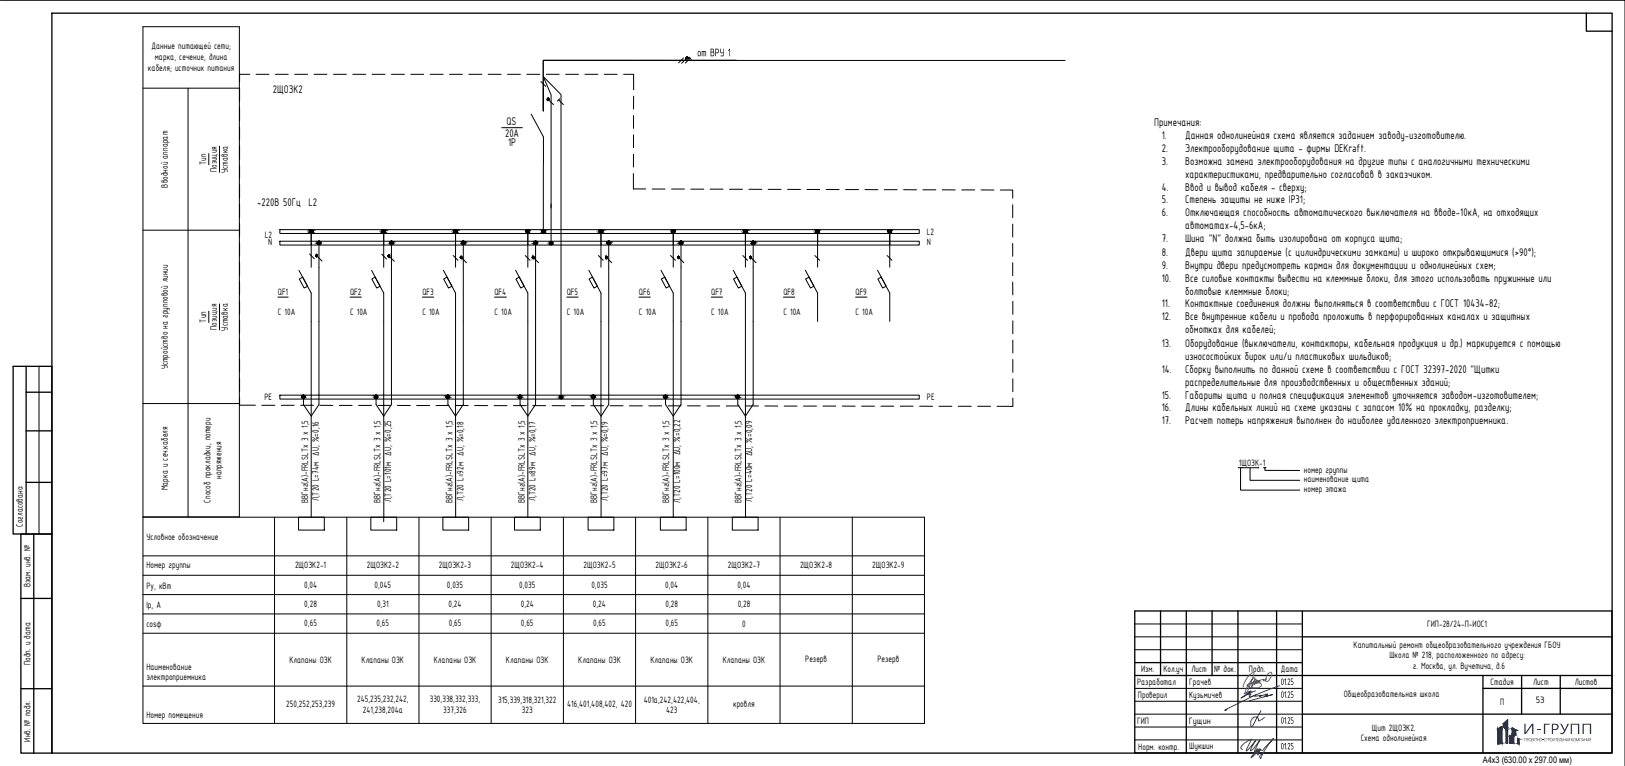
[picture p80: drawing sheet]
<svg xmlns="http://www.w3.org/2000/svg" width="630mm" height="297mm" viewBox="0 0 630 297" stroke-linecap="round" stroke-linejoin="round" font-family="sans-serif">
<defs><g id="words">
<text font-size="5.6" fill="#193153" x="598" y="284.6">ГРУПП</text>
<g font-size="4.7">
<text x="270.3" y="21.8">от ВРУ</text>
<text x="282.1" y="21.8">1</text>
<text x="105.8" y="36.1">2ЩОЗК2</text>
<text x="195.8" y="53.1">20A</text>
<text x="196.4" y="48.4">QS</text>
<text x="447.5" y="48.9">Примечания:</text>
<text x="450.5" y="53.9">1.</text>
<text x="459.5" y="53.9">Данная однолинейная схема является заданием заводу-изготовителю.</text>
<text x="197" y="56.7">1Р</text>
<text x="450.5" y="58.9">2.</text>
<text x="459.5" y="58.9">Электрооборудование щита - фирмы DEKraft.</text>
<text x="450.5" y="63.9">3.</text>
<text x="459.5" y="63.9">Возможна замена электрооборудования на другие типы с аналогичными техническими</text>
<text x="459.5" y="68.9">характеристиками, предварительно согласовав в заказчиком.</text>
<text x="450.5" y="73.9">4.</text>
<text x="459.5" y="73.9">Ввод и вывод кабеля - сверху;</text>
<text x="99.7" y="79.7">~220В 50Гц L2</text>
<text x="450.5" y="78.9">5.</text>
<text x="450.5" y="83.9">6.</text>
<text x="459.5" y="78.9">Степень защиты не ниже IP31;</text>
<text x="459.5" y="83.9">Отключающая способность автоматического выключателя на вводе-10кА, на отходящих</text>
<text x="459.5" y="88.9">автоматах-4,5-6кА;</text>
<text x="450.5" y="93.9">7.</text>
<text x="459.5" y="93.9">Шина &quot;N&quot; должна быть изолирована от корпуса щита;</text>
<text x="450.5" y="99.2">8.</text>
<text x="459.5" y="99.2">Двери щита запираемые (с цилиндрическими замками) и широко открывающимися (&gt;90°);</text>
<text x="450.5" y="104.2">9.</text>
<text x="459.5" y="104.2">Внутри двери предусмотреть карман для документации и однолинейных схем;</text>
<text x="450.5" y="109.2">10.</text>
<text x="459.5" y="109.2">Все силовые контакты вывести на клеммные блоки, для этого использовать пружинные или</text>
<text x="450.5" y="119.2">11.</text>
<text x="459.5" y="114.2">болтовые клеммные блоки;</text>
<text x="459.5" y="119.2">Контактные соединения должны выполняться в соответствии с ГОСТ 10434-82;</text>
<text x="450.5" y="124.2">12.</text>
<text x="459.5" y="124.2">Все внутренние кабели и провода проложить в перфорированных каналах и защитных</text>
<text x="459.5" y="129.2">обмотках для кабелей;</text>
<text x="450.5" y="134.5">13.</text>
<text x="459.5" y="134.5">Оборудование (выключатели, контакторы, кабельная продукция и др.) маркируется с помощью</text>
<text x="459.5" y="139.5">износостойких бирок или/и пластиковых шильдиков;</text>
<text x="450.5" y="144.5">14.</text>
<text x="459.5" y="144.5">Сборку выполнить по данной схеме в соответствии с ГОСТ 32397-2020 &quot;Щитки</text>
<text x="459.5" y="149.5">распределительные для производственных и общественных зданий;</text>
<text x="450.5" y="154.5">15.</text>
<text x="459.5" y="154.5">Габариты щита и полная спецификация элементов уточняется заводом-изготовителем;</text>
<text x="450.5" y="159.5">16.</text>
<text x="459.5" y="159.5">Длины кабельных линий на схеме указаны с запасом 10% на прокладку, разделку;</text>
<text x="450.5" y="164.5">17.</text>
<text x="459.5" y="164.5">Расчет потерь напряжения выполнен до наиболее удаленного электроприемника.</text>
</g>
<g font-size="3.9">
<text x="58.7" y="19.1">Данные питающей сети;</text>
<text x="60" y="23.3">марка, сечение, длина</text>
<text x="57.4" y="27.5">кабеля; источник питания</text>
<text x="79.9" y="63.9" transform="rotate(-90 79.9 63.9)">Тип</text>
<text x="84.1" y="66.8" transform="rotate(-90 84.1 66.8)">Позиция</text>
<text x="88.3" y="67" transform="rotate(-90 88.3 67)">Уставка</text>
<text x="65" y="72.7" transform="rotate(-90 65 72.7)">Вводной аппарат</text>
<text x="102.7" y="92.3">L2</text>
<text x="103.9" y="95.2">N</text>
<text x="359.4" y="91">L2</text>
<text x="359.4" y="95.2">N</text>
<text x="107.8" y="114.2">QF1</text>
<text x="135.7" y="114.2">QF2</text>
<text x="163.8" y="114.2">QF3</text>
<text x="191.7" y="114.2">QF4</text>
<text x="219.8" y="114.2">QF5</text>
<text x="247.7" y="114.2">QF6</text>
<text x="275.8" y="114.2">QF7</text>
<text x="303.8" y="114.2">QF8</text>
<text x="331.7" y="114.2">QF9</text>
<text x="79.9" y="125.1" transform="rotate(-90 79.9 125.1)">Тип</text>
<text x="107.8" y="122.2">C 10A</text>
<text x="135.7" y="122.2">C 10A</text>
<text x="163.8" y="122.2">C 10A</text>
<text x="191.7" y="122.2">C 10A</text>
<text x="219.8" y="122.2">C 10A</text>
<text x="247.7" y="122.2">C 10A</text>
<text x="275.8" y="122.2">C 10A</text>
<text x="303.8" y="122.2">C 10A</text>
<text x="331.7" y="122.2">C 10A</text>
<text x="84.1" y="127.9" transform="rotate(-90 84.1 127.9)">Позиция</text>
<text x="88.3" y="128.2" transform="rotate(-90 88.3 128.2)">Уставка</text>
<text x="65" y="143.3" transform="rotate(-90 65 143.3)">Устройство на групповой линии</text>
<text x="102.5" y="155.3">PE</text>
<text x="359.4" y="155.3">PE</text>
<text x="85.8" y="185.8" transform="rotate(-90 85.8 185.8)">напряжения</text>
<text x="480.4" y="180.7">1ЩОЗК-1</text>
<text x="505.5" y="183.3">номер группы</text>
<text x="65" y="190.2" transform="rotate(-90 65 190.2)">Марка и сеч.кабеля</text>
<text x="505.6" y="190.9">номер этажа</text>
<text x="505.6" y="186.9">наименование щита</text>
<text x="81.7" y="194.9" transform="rotate(-90 81.7 194.9)">Способ прокладки, потери</text>
<text x="119.5" y="195" transform="rotate(-90 119.5 195)">ВВГнг(А)-FRLSLTx 3 x 1,5</text>
<text x="123.7" y="194.5" transform="rotate(-90 123.7 194.5)">Л,Т20 L=74м ∆U, %=0,16</text>
<text x="147.5" y="195" transform="rotate(-90 147.5 195)">ВВГнг(А)-FRLSLTx 3 x 1,5</text>
<text x="151.7" y="194.8" transform="rotate(-90 151.7 194.8)">Л,Т20 L=101м ∆U, %=0,25</text>
<text x="175.5" y="195" transform="rotate(-90 175.5 195)">ВВГнг(А)-FRLSLTx 3 x 1,5</text>
<text x="179.7" y="194.3" transform="rotate(-90 179.7 194.3)">Л,Т20 L=92м ∆U, %=0,18</text>
<text x="203.5" y="195" transform="rotate(-90 203.5 195)">ВВГнг(А)-FRLSLTx 3 x 1,5</text>
<text x="207.7" y="194.3" transform="rotate(-90 207.7 194.3)">Л,Т20 L=89м ∆U, %=0,17</text>
<text x="231.5" y="195" transform="rotate(-90 231.5 195)">ВВГнг(А)-FRLSLTx 3 x 1,5</text>
<text x="235.6" y="194.3" transform="rotate(-90 235.6 194.3)">Л,Т20 L=97м ∆U, %=0,19</text>
<text x="259.5" y="195" transform="rotate(-90 259.5 195)">ВВГнг(А)-FRLSLTx 3 x 1,5</text>
<text x="263.7" y="195.1" transform="rotate(-90 263.7 195.1)">Л,Т20 L=100м ∆U, %=0,22</text>
<text x="287.5" y="195" transform="rotate(-90 287.5 195)">ВВГнг(А)-FRLSLTx 3 x 1,5</text>
<text x="291.6" y="194.7" transform="rotate(-90 291.6 194.7)">Л,Т20 L=40м ∆U, %=0,09</text>
<text x="8.9" y="204.3" transform="rotate(-90 8.9 204.3)">Согласовано:</text>
<text x="56.7" y="209.3">Условное обозначение</text>
<text x="56.7" y="220.2">Номер группы</text>
<text x="114.4" y="220.3">2ЩОЗК2-1</text>
<text x="142.2" y="220.3">2ЩОЗК2-2</text>
<text x="170.2" y="220.3">2ЩОЗК2-3</text>
<text x="198.1" y="220.3">2ЩОЗК2-4</text>
<text x="226.2" y="220.3">2ЩОЗК2-5</text>
<text x="254.2" y="220.3">2ЩОЗК2-6</text>
<text x="282.2" y="220.3">2ЩОЗК2-7</text>
<text x="310.2" y="220.3">2ЩОЗК2-8</text>
<text x="338.2" y="220.3">2ЩОЗК2-9</text>
<text x="11.9" y="227.7" transform="rotate(-90 11.9 227.7)">Взам. инв. №</text>
<text x="117.9" y="227.8">0,04</text>
<text x="145.2" y="227.8">0,045</text>
<text x="173.3" y="227.8">0,035</text>
<text x="201.3" y="227.8">0,035</text>
<text x="229.3" y="227.8">0,035</text>
<text x="257.9" y="227.8">0,04</text>
<text x="285.9" y="227.8">0,04</text>
<text x="56.7" y="228.3">Py, кВт</text>
<text x="56.7" y="235.8">Ip, А</text>
<text x="118" y="235.3">0,28</text>
<text x="146.2" y="235.3">0,31</text>
<text x="173.9" y="235.3">0,24</text>
<text x="201.9" y="235.3">0,24</text>
<text x="229.9" y="235.3">0,24</text>
<text x="258" y="235.3">0,28</text>
<text x="286" y="235.3">0,28</text>
<text x="56.7" y="243.3">cosφ</text>
<text x="118" y="242.8">0,65</text>
<text x="146" y="242.8">0,65</text>
<text x="174" y="242.8">0,65</text>
<text x="202" y="242.8">0,65</text>
<text x="230" y="242.8">0,65</text>
<text x="258" y="242.8">0,65</text>
<text x="287.8" y="243.1">0</text>
<text x="553.4" y="243.3">ГИП-28/24-П-ИОС1</text>
<text x="524.8" y="251.1">Капитальный ремонт общеобразовательного учреждения ГБОУ</text>
<text x="11.9" y="257.9" transform="rotate(-90 11.9 257.9)">Подп. и дата</text>
<text x="112.2" y="257.1">Клапаны ОЗК</text>
<text x="140.2" y="257.1">Клапаны ОЗК</text>
<text x="168.2" y="257.1">Клапаны ОЗК</text>
<text x="196.2" y="257.1">Клапаны ОЗК</text>
<text x="224.2" y="257.1">Клапаны ОЗК</text>
<text x="252.2" y="257.1">Клапаны ОЗК</text>
<text x="280.2" y="257.1">Клапаны ОЗК</text>
<text x="312.2" y="256.7">Резерв</text>
<text x="340.2" y="256.7">Резерв</text>
<text x="538.7" y="255.3">Школа № 218, расположенного по адресу:</text>
<text x="56.7" y="259.7">Наименование</text>
<text x="56.7" y="263.8">электроприемника</text>
<text x="442.4" y="260.7">Изм.</text>
<text x="451.1" y="260.6">Кол.уч</text>
<text x="462" y="260.7">Лист</text>
<text x="470.8" y="260.7">№ док.</text>
<text x="484.3" y="260.7">Подп.</text>
<text x="496.6" y="260.5">Дата</text>
<text x="547.8" y="259.5">г. Москва, ул. Вучетича, д.6</text>
<text x="440.9" y="265.5">Разработал</text>
<text x="461.1" y="265.6">Грачев</text>
<text x="496.5" y="265.6">01.25</text>
<text x="577.9" y="265.7">Стадия</text>
<text x="594.5" y="265.7">Лист</text>
<text x="610.5" y="265.7">Листов</text>
<text x="111" y="274.3">250,252,253,239</text>
<text x="138.4" y="272.2">245,235,232,242,</text>
<text x="166.6" y="272.2">330,338,332,333,</text>
<text x="193.1" y="272.4">315,339,318,321,322</text>
<text x="219.9" y="274.3">416,401,408,402, 420</text>
<text x="249.6" y="272.4">401а,242,422,404,</text>
<text x="284.2" y="274.2">кровля</text>
<text x="441.2" y="270.7">Проверил</text>
<text x="461.1" y="270.5">Кузьмичев</text>
<text x="496.5" y="270.6">01.25</text>
<text x="521.1" y="270.2">Общеобразовательная школа</text>
<text x="581.7" y="273.2">П</text>
<text x="595.5" y="272.5">53</text>
<text x="56.7" y="278.2">Номер помещения</text>
<text x="140.6" y="276.4">241,238,204а</text>
<text x="171.9" y="276.4">337,326</text>
<text x="202.4" y="276.6">323</text>
<text x="258.2" y="276.6">423</text>
<text x="440.9" y="280.8">ГИП</text>
<text x="460.9" y="280.7">Гущин</text>
<text x="496.5" y="280.6">01.25</text>
<text x="11.9" y="287.6" transform="rotate(-90 11.9 287.6)">Инв. № подл.</text>
<text x="527.6" y="287.5">Схема однолинейная</text>
<text x="531.9" y="283.4">Щит 2ЩОЗК2.</text>
<text x="441.3" y="290.7">Норм. контр.</text>
<text x="461.1" y="290.5">Шукшин</text>
<text x="496.5" y="290.6">01.25</text>
</g>
<text font-size="3.5" x="574.9" y="295.8">A4x3 (630.00 х 297.00 мм)</text>
</g></defs>
<!-- layer: 0 -->
<g fill="none" stroke="#000" stroke-width=".39">
<path d="M.1 .1h630v296.9M55.4 10.4h37.4v190h-37.4zM55.4 34.2h37.4M72.9 34.2v166.2M92.9 34.2v5M96.8 28.8h-3.9v2.9M99.3 28.8h5M106.8 28.8h5M114.3 28.8h5M121.8 28.8h5M129.3 28.8h5M136.8 28.8h5"/>
<path d="M144.3 28.8h5M151.8 28.8h5M159.3 28.8h5M166.8 28.8h5M174.3 28.8h5M181.8 28.8h5M189.3 28.8h5M196.8 28.8h5M204.3 28.8h5M209.7 31.7l1.9 1.8M210.7 29.7l3 7.1v43.9M210.7 29.7l6.8 7v117.3"/>
<path d="M210.7 34.1v9M211.8 28.8h5M212.7 38.7l1.9 1.9M216.6 38.7l1.9 1.9M217.1 38.3l-1 .9M219.3 28.8h5M226.8 28.8h5M234.3 28.8h5M241.8 28.8h3.9v6M245.7 37.3l-.1 5M265 22.5l-1.9 1.9M266.2 22.7l-1.9 1.8"/>
<path d="M267.1 22.1l.9 1M267.6 22.6l-1.9 1.9M272.2 23.4h140.8M285.5 23.4h-74.9v19.6v-19.6h62.2M81 59.5v4.4M85.1 56.7v10.1M92.9 41.7v5M92.9 49.2v5M92.9 56.7v5M194.5 49.5h8M206 44.3l4.7 8.8v11M245.6 44.8v5"/>
<path d="M245.6 52.3v5M245.6 59.8v5M92.9 64.2v5M92.9 71.7v5M92.9 79.2v5M210.7 64.2v25.6M213.7 79.1v15M245.6 67.3v6h4.8M252.9 73.3h5M260.4 73.3h5M267.9 73.3h5M275.4 73.3h4.9"/>
<path d="M282.8 73.4h5.1M290.4 73.4h5M297.9 73.4h5M305.4 73.4l5 .1M312.9 73.5h5M320.4 73.5h4.9M327.8 73.5h5.1M335.4 73.5l5 .1M342.9 73.6h5M350.4 73.6h5M357.9 73.6h5M365.4 73.6h4.9"/>
<path d="M372.9 73.6h5M380.4 73.6l5 .1M387.9 73.7h4.8v3.2M392.7 79.4v5M55.4 89.3h37.4M92.9 86.7v5M92.9 94.2v5M108.5 89.1h247.9v1.4h-247.9zM108.5 93.5h247.9v1.5h-247.9zM120 98.5l1.9 1.9M120.7 89.6v14.1M123 99.4l1.9 1.8"/>
<path d="M123.7 94.2v62.7l-3 4.5-3-4.5v-3M148 98.6l1.9 1.8M148.8 89.6v14.1M151 99.5l1.9 1.8M151.8 94.2v62.7l-3 4.5-3-4.5v-3M175.7 99.1l1.9 1.9M176.6 89.6v14M179 100l1.9 1.9M179.6 94.1v62.7l-3 4.6-2.9-4.6v-2.9M203.6 99.1l1.9 1.9M204.7 89.6v14M206.9 100l1.9 1.9"/>
<path d="M207.7 94.1v62.7l-3 4.6-3.1-4.6v-2.9M232 99.1l1.9 1.9M233 89.6v14M235.3 100l1.9 1.9M236 94.1v62.7l-2.9 4.6-3-4.6v-2.9M260 99.1l1.9 1.9M261 89.6v14M263.3 100l1.8 1.9M264 94.1v62.7l-3 4.6-3-4.6v-2.9M288 99.1l1.9 1.9M289 89.6v14M291.3 100l1.8 1.9"/>
<path d="M292 94.1v62.7l-3 4.6-2.9-4.6v-2.9M315.9 99.1l1.9 1.9M317 89.6v14M344 99.1l1.8 1.9M345 89.6v14M392.7 86.9v5M392.7 94.4v5M85.1 117.8v10.1M92.9 101.7v5M92.9 109.2v5M92.9 116.7v5M107.8 115.2h3.9"/>
<path d="M115.9 104.8l4.8 8.9v86.8M116 108.2l1.4-.7 1.9 3.5-1.4 .7zM135.7 115.2h4.4M144.1 104.8l4.7 8.9v88.6M144.2 108.2l1.3-.7 1.9 3.5-1.3 .7zM163.8 115.2h4.4M171.9 104.8l4.7 8.9 .1 86.7M172 108.2l1.3-.7 1.9 3.5-1.3 .7zM191.7 115.2h4.7M199.9 104.8l4.8 8.9v86.7M200 108.2l1.4-.7 1.8 3.5-1.3 .7zM219.8 115.2h4.4"/>
<path d="M228.3 104.8l4.7 8.9 .1 86.7M228.4 108.2l1.3-.7 1.9 3.5-1.3 .7zM247.7 115.2h4.5M256.3 104.8l4.7 8.9v86.7M256.4 108.2l1.3-.7 1.9 3.5-1.3 .7zM275.8 115.2h4.3M284.3 104.8l4.7 8.9 .1 86.7M284.4 108.2l1.3-.7 1.9 3.5-1.3 .7zM303.8 115.2h4.4M312.3 104.8l4.7 8.9v11M312.3 108.2l1.4-.7 1.9 3.5-1.3 .7zM331.7 115.2h4.4"/>
<path d="M340.2 104.8l4.8 8.9v11M340.4 108.2l1.3-.7 1.9 3.5-1.4 .7zM392.7 101.9v5M392.7 109.4v5M392.7 116.9v5M81 120.7v4.4M92.9 124.2v5M92.9 131.7v5M92.9 139.2v5M392.7 124.4v5M392.7 131.9v5M392.7 139.4v5"/>
<path d="M15.1 142.1v65M55.4 156.5h37.4M92.9 154.2v2.9h6.1M92.9 146.7v5M101.5 157.2h5.1M108.5 153.2h247.9v1.6h-247.9zM109.1 157.2h5M116.6 157.2h5M124.1 157.2h4.9M131.5 157.2h5M139 157.2h5M146.6 157.2h5"/>
<path d="M154.1 157.2l5 .1M161.6 157.3h5M169.1 157.3h4.9M176.5 157.3h5M184 157.3h5.1M191.6 157.3h5M199.1 157.3h5M206.6 157.3h5M214.1 157.3h4.9M221.5 157.3h5M229 157.3h5.1M236.6 157.3h5"/>
<path d="M244.1 157.4h5M251.6 157.4h5M259.1 157.4h4.9M266.5 157.4h5M274.1 157.4h5M281.6 157.4h5M289.1 157.4h5M296.6 157.4l5 .1M304.1 157.5h4.9M311.5 157.5h5.1M319.1 157.5h5M326.6 157.5h5"/>
<path d="M334.1 157.5h5M341.6 157.5h5M349.1 157.5h4.9M356.5 157.5l5.1 .1M364.1 157.6h5M371.6 157.6h5M379.1 157.6h5M392.7 154.4v3.2h-6.1M392.7 146.9v5M55.4 200.6h303.1v79.9h-303.1zM55.4 215.5h303.1M106.4 200.6v79.9"/>
<path d="M115.8 200.6h9.9v5h-9.9zM134.5 200.6v79.9M143.8 200.6h10v5h-10zM162.4 200.6v79.9M171.7 200.6h10v5h-10zM190.4 200.6v79.9M199.5 200.6h10v5h-10zM218.5 200.6v79.9M228 200.6h10v5h-10zM246.4 200.6v79.9M256 200.6h10v5h-10zM274.5 200.6v79.9"/>
<path d="M283.9 200.6h10v5h-10zM302.4 200.6v79.9M330.5 200.6v79.9M55.4 223.1h303.1M55.4 230.6h303.1M55.4 238.1h303.1M55.4 245.6h303.1M440 242h65M440 247h65M440 252h65M55.4 266.1h303.1M440 266.9h65"/>
<path d="M440 271.9h65M440 276.9h65M440 281.9h65M440 286.9h65"/>
<circle cx="212.5" cy="38.5" r=".32"/>
<circle cx="266.4" cy="22.4" r=".32"/>
<circle cx="120.6" cy="89.6" r=".61"/>
<circle cx="122.8" cy="99.2" r=".32"/>
<circle cx="123.6" cy="94.2" r=".61"/>
<circle cx="148.8" cy="89.6" r=".61"/>
<circle cx="150.7" cy="99.2" r=".32"/>
<circle cx="151.8" cy="94.2" r=".61"/>
<circle cx="176.6" cy="89.6" r=".61"/>
<circle cx="178.8" cy="99.7" r=".32"/>
<circle cx="179.6" cy="94.1" r=".61"/>
<circle cx="204.6" cy="89.6" r=".61"/>
<circle cx="206.7" cy="99.7" r=".32"/>
<circle cx="207.6" cy="94.1" r=".61"/>
<circle cx="210.6" cy="89.8" r=".61"/>
<circle cx="213.6" cy="94.3" r=".61"/>
<circle cx="233" cy="89.6" r=".61"/>
<circle cx="235.1" cy="99.7" r=".32"/>
<circle cx="236" cy="94.1" r=".61"/>
<circle cx="261" cy="89.6" r=".61"/>
<circle cx="263.1" cy="99.7" r=".32"/>
<circle cx="264" cy="94.1" r=".61"/>
<circle cx="289" cy="89.6" r=".61"/>
<circle cx="291" cy="99.7" r=".32"/>
<circle cx="292" cy="94.1" r=".61"/>
<circle cx="317" cy="89.6" r=".61"/>
<circle cx="345" cy="89.6" r=".61"/>
<circle cx="117.6" cy="153.8" r=".61"/>
<circle cx="145.8" cy="153.8" r=".61"/>
<circle cx="173.6" cy="153.8" r=".61"/>
<circle cx="201.6" cy="153.8" r=".61"/>
<circle cx="217.5" cy="154" r=".61"/>
<circle cx="230" cy="153.8" r=".61"/>
<circle cx="258" cy="153.8" r=".61"/>
<circle cx="286" cy="153.8" r=".61"/>
</g>
<g fill="#000" stroke="#000" stroke-width=".39">
<path d="M150.5 99.1v.3zM262.8 99.6v.3zM290.8 99.6v.3z"/>
<path d="M212.2 38.3v.3zM212.2 38.3v.3z"/>
<path d="M212.2 38.3v.3zM212.3 38.3v.4z"/>
<path d="M212.3 38.3v.4zM212.3 38.3v.4z"/>
<path d="M212.3 38.3v.4zM212.4 38.2v.6z"/>
<path d="M212.4 38.2v.6zM212.4 38.2v.6z"/>
<path d="M212.4 38.2v.6zM212.4 38.2v.6z"/>
<path d="M212.4 38.2v.6zM212.5 38.2l-.1 .6z"/>
<path d="M212.5 38.2v.6zM212.6 38.2l-.1 .6z"/>
<path d="M212.6 38.2v.6zM212.6 38.2v.6z"/>
<path d="M212.6 38.2v.6zM212.7 38.2l-.1 .6z"/>
<path d="M212.7 38.2v.6zM212.7 38.3v.5z"/>
<path d="M212.7 38.3v.4zM212.8 38.3l-.1 .4z"/>
<path d="M212.8 38.3v.4zM212.8 38.3v.4z"/>
<path d="M212.8 38.3v.3zM212.8 38.4v.2z"/>
<path d="M266.3 22.2h.2zM266.3 22.2h.2z"/>
<path d="M266.2 22.2h.4zM266.2 22.2h.4z"/>
<path d="M266.2 22.8h.3zM266.2 22.8h.3z"/>
<path d="M266.2 22.2l.4 .1zM266.2 22.2l.4 .1z"/>
<path d="M266.2 22.7h.4zM266.2 22.7l.3 .1z"/>
<path d="M266.2 22.3h.5zM266.2 22.3h.5z"/>
<path d="M266.2 22.7h.4zM266.2 22.7h.4z"/>
<path d="M266.1 22.3l.6 .1zM266.1 22.3l.6 .1z"/>
<path d="M266.1 22.4h.6zM266.1 22.4h.6z"/>
<path d="M266.1 22.6h.6zM266.1 22.6h.6z"/>
<path d="M266.1 22.6h.6zM266.1 22.6l.5 .1z"/>
<path d="M266.1 22.4l.6 .1zM266.1 22.4l.6 .1z"/>
<path d="M266.1 22.5h.6zM266.1 22.5h.6z"/>
<path d="M266.1 22.5h.6zM266.1 22.5l.6 .1z"/>
<path d="M120.6 89.1h.2zM120.5 89.1h.3z"/>
<path d="M120.6 89.1h.2zM120.5 89.1h.3z"/>
<path d="M120.5 89.1h.4zM120.4 89.1h.5z"/>
<path d="M120.5 90.2h.3zM120.5 90.2l.2 .1z"/>
<path d="M120.5 89.1h.4zM120.4 89.1h.5z"/>
<path d="M120.5 90.2h.3zM120.5 90.2l.2 .1z"/>
<path d="M120.4 89.1l.6 .1zM120.3 89.2h.7z"/>
<path d="M120.4 90.2h.5zM120.4 90.2h.4z"/>
<path d="M120.4 89.1l.6 .1zM120.3 89.2h.7z"/>
<path d="M120.4 90.2h.5zM120.4 90.2h.4z"/>
<path d="M120.3 89.2l.8 .1zM120.3 89.2l.8 .1z"/>
<path d="M120.3 90.2h.7zM120.3 90.2h.6z"/>
<path d="M120.3 89.2l.8 .1zM120.3 89.2l.8 .1z"/>
<path d="M120.3 90.2h.7zM120.3 90.2h.6z"/>
<path d="M120.2 89.3l1 .1zM120.2 89.4h1z"/>
<path d="M120.2 90.1h.9zM120.2 90.1l.8 .1z"/>
<path d="M120.2 89.3l1 .1zM120.2 89.4h1z"/>
<path d="M120.2 90.1h.9zM120.2 90.1l.8 .1z"/>
<path d="M120.2 89.4h1zM120.2 89.4h1z"/>
<path d="M120.2 90h1zM120.2 90l.9 .1z"/>
<path d="M120.2 89.4h1zM120.2 89.4h1z"/>
<path d="M120.2 90h1zM120.2 90l.9 .1z"/>
<path d="M120.1 89.4l1.2 .2zM120.1 89.4l1.2 .2z"/>
<path d="M120.1 89.9h1.1zM120.1 89.9l1.1 .1z"/>
<path d="M120.1 89.4l1.2 .2zM120.1 89.4l1.2 .2z"/>
<path d="M120.1 89.9h1.1zM120.1 89.9l1.1 .1z"/>
<path d="M120.1 89.6h1.2zM120.1 89.6h1.2z"/>
<path d="M120.1 89.6l1.2 .2zM120.1 89.6l1.2 .2z"/>
<path d="M120.1 89.8h1.2zM120.1 89.8l1.1 .1z"/>
<path d="M120.1 89.6h1.2zM120.1 89.6h1.2z"/>
<path d="M120.1 89.6l1.2 .2zM120.1 89.6l1.2 .2z"/>
<path d="M120.1 89.8h1.2zM120.1 89.8l1.1 .1z"/>
<path d="M122.5 99v.3zM122.5 99v.3z"/>
<path d="M122.5 99v.3zM122.5 99v.3z"/>
<path d="M122.6 98.9l-.1 .4zM122.6 98.9v.5z"/>
<path d="M122.6 98.9v.5zM122.6 98.9v.5z"/>
<path d="M122.6 98.9v.5zM122.7 98.9v.6z"/>
<path d="M122.7 98.9v.6zM122.7 98.9v.6z"/>
<path d="M122.7 98.9v.6zM122.8 98.9l-.1 .6z"/>
<path d="M122.8 98.9v.6zM122.8 98.9v.6z"/>
<path d="M122.8 98.9v.6zM122.9 98.9l-.1 .6z"/>
<path d="M122.9 98.9v.6zM123 98.9l-.1 .6z"/>
<path d="M123 98.9v.5zM123 98.9v.5z"/>
<path d="M123 98.9v.5zM123 99v.4z"/>
<path d="M123 99v.3zM123 99v.3z"/>
<path d="M123 99v.3zM123.1 99.1l-.1 .2z"/>
<path d="M123.6 93.6h.2zM123.5 93.6h.3z"/>
<path d="M123.6 93.6h.2zM123.5 93.6h.3z"/>
<path d="M123.5 93.6h.4zM123.4 93.6h.5z"/>
<path d="M123.5 94.7h.3zM123.5 94.7l.2 .1z"/>
<path d="M123.5 93.6h.4zM123.4 93.6h.5z"/>
<path d="M123.5 94.7h.3zM123.5 94.7l.2 .1z"/>
<path d="M123.4 93.6l.6 .1zM123.3 93.7h.7z"/>
<path d="M123.4 94.7h.5zM123.4 94.7h.4z"/>
<path d="M123.4 93.6l.6 .1zM123.3 93.7h.7z"/>
<path d="M123.4 94.7h.5zM123.4 94.7h.4z"/>
<path d="M123.3 93.7l.8 .1zM123.3 93.7l.8 .1z"/>
<path d="M123.3 94.6h.7zM123.3 94.6l.6 .1z"/>
<path d="M123.3 93.7l.8 .1zM123.3 93.7l.8 .1z"/>
<path d="M123.3 94.6h.7zM123.3 94.6l.6 .1z"/>
<path d="M123.2 93.8h1zM123.2 93.8h1z"/>
<path d="M123.2 94.6h.9zM123.2 94.6h.8z"/>
<path d="M123.2 93.8h1zM123.2 93.8h1z"/>
<path d="M123.2 94.6h.9zM123.2 94.6h.8z"/>
<path d="M123.2 93.8l1 .2zM123.2 93.8l1 .2z"/>
<path d="M123.2 94.5h1zM123.2 94.5l.9 .1z"/>
<path d="M123.2 93.8l1 .2zM123.2 93.8l1 .2z"/>
<path d="M123.2 94.5h1zM123.2 94.5l.9 .1z"/>
<path d="M123.1 94l1.2 .1zM123.1 94l1.2 .1z"/>
<path d="M123.1 94.4h1.1zM123.1 94.4l1.1 .1z"/>
<path d="M123.1 94l1.2 .1zM123.1 94l1.2 .1z"/>
<path d="M123.1 94.4h1.1zM123.1 94.4l1.1 .1z"/>
<path d="M123.1 94.1l1.2 .1zM123.1 94.1l1.2 .1z"/>
<path d="M123.1 94.2l1.2 .1zM123.1 94.2l1.2 .1z"/>
<path d="M123.1 94.3h1.2zM123.1 94.3l1.1 .1z"/>
<path d="M123.1 94.1l1.2 .1zM123.1 94.1l1.2 .1z"/>
<path d="M123.1 94.2l1.2 .1zM123.1 94.2l1.2 .1z"/>
<path d="M123.1 94.3h1.2zM123.1 94.3l1.1 .1z"/>
<path d="M148.7 89.1h.2zM148.6 89.1h.3z"/>
<path d="M148.7 89.1h.2zM148.6 89.1h.3z"/>
<path d="M148.6 89.1h.5zM148.5 89.1h.6z"/>
<path d="M148.6 90.2h.3zM148.6 90.2l.3 .1z"/>
<path d="M148.6 89.1h.5zM148.5 89.1h.6z"/>
<path d="M148.6 90.2h.3zM148.6 90.2l.3 .1z"/>
<path d="M148.5 89.1l.7 .1zM148.4 89.2h.8z"/>
<path d="M148.5 90.2h.6zM148.5 90.2h.4z"/>
<path d="M148.5 89.1l.7 .1zM148.4 89.2h.8z"/>
<path d="M148.5 90.2h.6zM148.5 90.2h.4z"/>
<path d="M148.4 89.2l.8 .1zM148.4 89.2l.8 .1z"/>
<path d="M148.4 90.2h.8zM148.4 90.2h.7z"/>
<path d="M148.4 89.2l.8 .1zM148.4 89.2l.8 .1z"/>
<path d="M148.4 90.2h.8zM148.4 90.2h.7z"/>
<path d="M148.4 89.3l.9 .1zM148.4 89.3l.9 .1z"/>
<path d="M148.4 90.1h.8zM148.4 90.1l.8 .1z"/>
<path d="M148.4 89.3l.9 .1zM148.4 89.3l.9 .1z"/>
<path d="M148.4 90.1h.8zM148.4 90.1l.8 .1z"/>
<path d="M148.3 89.4h1.1zM148.3 89.4h1.1z"/>
<path d="M148.3 90h1zM148.3 90l.9 .1z"/>
<path d="M148.3 89.4h1.1zM148.3 89.4h1.1z"/>
<path d="M148.3 90h1zM148.3 90l.9 .1z"/>
<path d="M148.2 89.4l1.2 .2zM148.2 89.4l1.2 .2z"/>
<path d="M148.2 89.6h1.2zM148.2 89.6h1.2z"/>
<path d="M148.2 89.8l1.2 .1zM148.2 89.8l1.2 .1z"/>
<path d="M148.2 89.9h1.2zM148.2 89.9l1.1 .1z"/>
<path d="M148.2 89.4l1.2 .2zM148.2 89.4l1.2 .2z"/>
<path d="M148.2 89.6h1.2zM148.2 89.6h1.2z"/>
<path d="M148.2 89.8l1.2 .1zM148.2 89.8l1.2 .1z"/>
<path d="M148.2 89.9h1.2zM148.2 89.9l1.1 .1z"/>
<path d="M148.2 89.6h1.2zM148.2 89.6l1.2 .2z"/>
<path d="M148.2 89.6h1.2zM148.2 89.6l1.2 .2z"/>
<path d="M150.6 99.1l-.1 .3zM150.6 99.1v.3z"/>
<path d="M150.6 99v.4zM150.6 99v.5z"/>
<path d="M150.6 99v.5zM150.6 99v.5z"/>
<path d="M150.6 99v.5zM150.7 99v.6z"/>
<path d="M150.7 99v.6zM150.7 99v.6z"/>
<path d="M150.7 99v.6zM150.8 99l-.1 .6z"/>
<path d="M150.8 99v.6zM150.8 99v.6z"/>
<path d="M150.8 99v.6zM150.9 99l-.1 .6z"/>
<path d="M150.9 99v.6zM150.9 99v.6z"/>
<path d="M150.9 99v.5zM151 99l-.1 .5z"/>
<path d="M151 99v.5zM151 99.1v.4z"/>
<path d="M151 99.1v.3zM151.1 99.1l-.1 .3z"/>
<path d="M151.1 99.1v.3zM151.1 99.2v.2z"/>
<path d="M151.7 93.6h.2zM151.6 93.6h.3z"/>
<path d="M151.7 93.6h.2zM151.6 93.6h.3z"/>
<path d="M151.6 93.6h.5zM151.5 93.6h.6z"/>
<path d="M151.6 94.7h.3zM151.6 94.7l.3 .1z"/>
<path d="M151.6 93.6h.5zM151.5 93.6h.6z"/>
<path d="M151.6 94.7h.3zM151.6 94.7l.3 .1z"/>
<path d="M151.5 93.6l.7 .1zM151.4 93.7h.8z"/>
<path d="M151.5 94.7h.6zM151.5 94.7h.4z"/>
<path d="M151.5 93.6l.7 .1zM151.4 93.7h.8z"/>
<path d="M151.5 94.7h.6zM151.5 94.7h.4z"/>
<path d="M151.4 93.7l.8 .1zM151.4 93.7l.8 .1z"/>
<path d="M151.4 94.6h.8zM151.4 94.6l.7 .1z"/>
<path d="M151.4 93.7l.8 .1zM151.4 93.7l.8 .1z"/>
<path d="M151.4 94.6h.8zM151.4 94.6l.7 .1z"/>
<path d="M151.4 93.8h.9zM151.3 93.8h1z"/>
<path d="M151.4 94.6h.8zM151.4 94.6h.8z"/>
<path d="M151.4 93.8h.9zM151.3 93.8h1z"/>
<path d="M151.4 94.6h.8zM151.4 94.6h.8z"/>
<path d="M151.3 93.8l1.1 .2zM151.3 93.8l1.1 .2z"/>
<path d="M151.3 94.5h1zM151.3 94.5l.9 .1z"/>
<path d="M151.3 93.8l1.1 .2zM151.3 93.8l1.1 .2z"/>
<path d="M151.3 94.5h1zM151.3 94.5l.9 .1z"/>
<path d="M151.2 94l1.2 .1zM151.2 94l1.2 .1z"/>
<path d="M151.2 94.1l1.2 .1zM151.2 94.1l1.2 .1z"/>
<path d="M151.2 94.3l1.2 .1zM151.2 94.3l1.2 .1z"/>
<path d="M151.2 94.4h1.2zM151.2 94.4l1.1 .1z"/>
<path d="M151.2 94l1.2 .1zM151.2 94l1.2 .1z"/>
<path d="M151.2 94.1l1.2 .1zM151.2 94.1l1.2 .1z"/>
<path d="M151.2 94.3l1.2 .1zM151.2 94.3l1.2 .1z"/>
<path d="M151.2 94.4h1.2zM151.2 94.4l1.1 .1z"/>
<path d="M151.2 94.2h1.2zM151.2 94.2l1.2 .1z"/>
<path d="M151.2 94.2h1.2zM151.2 94.2l1.2 .1z"/>
<path d="M176.6 89.1h.2zM176.5 89.1h.3z"/>
<path d="M176.6 89.1h.2zM176.5 89.1h.3z"/>
<path d="M176.5 89.1h.4zM176.4 89.1h.5z"/>
<path d="M176.5 90.2h.3zM176.5 90.2h.2z"/>
<path d="M176.5 89.1h.4zM176.4 89.1h.5z"/>
<path d="M176.5 90.2h.3zM176.5 90.2h.2z"/>
<path d="M176.4 89.1l.6 .1zM176.4 89.1l.6 .1z"/>
<path d="M176.4 90.2h.5zM176.4 90.2h.4z"/>
<path d="M176.4 89.1l.6 .1zM176.4 89.1l.6 .1z"/>
<path d="M176.4 90.2h.5zM176.4 90.2h.4z"/>
<path d="M176.3 89.2h.8zM176.2 89.2h.9z"/>
<path d="M176.3 90.1h.7zM176.3 90.1l.6 .1z"/>
<path d="M176.3 89.2h.8zM176.2 89.2h.9z"/>
<path d="M176.3 90.1h.7zM176.3 90.1l.6 .1z"/>
<path d="M176.2 89.2l.9 .1zM176.2 89.2l.9 .1z"/>
<path d="M176.2 90h.9zM176.2 90l.8 .1z"/>
<path d="M176.2 89.2l.9 .1zM176.2 89.2l.9 .1z"/>
<path d="M176.2 90h.9zM176.2 90l.8 .1z"/>
<path d="M176.1 89.3l1.1 .1zM176.1 89.3l1.1 .1z"/>
<path d="M176.1 89.9h1zM176.1 89.9l1 .1z"/>
<path d="M176.1 89.3l1.1 .1zM176.1 89.3l1.1 .1z"/>
<path d="M176.1 89.9h1zM176.1 89.9l1 .1z"/>
<path d="M176.1 89.4l1.1 .1zM176.1 89.4l1.1 .1z"/>
<path d="M176.1 89.5l1.2 .1zM176.1 89.5l1.2 .1z"/>
<path d="M176.1 89.8l1.1 .1zM176.1 89.8l1.1 .1z"/>
<path d="M176.1 89.9h1.1zM176.1 89.9h1z"/>
<path d="M176.1 89.4l1.1 .1zM176.1 89.4l1.1 .1z"/>
<path d="M176.1 89.5l1.2 .1zM176.1 89.5l1.2 .1z"/>
<path d="M176.1 89.8l1.1 .1zM176.1 89.8l1.1 .1z"/>
<path d="M176.1 89.9h1.1zM176.1 89.9h1z"/>
<path d="M176 89.6h1.3zM176 89.6l1.2 .2z"/>
<path d="M176 89.6h1.3zM176 89.6l1.2 .2z"/>
<path d="M178.5 99.6v.3zM178.5 99.6v.3z"/>
<path d="M178.5 99.6v.3zM178.5 99.6v.4z"/>
<path d="M178.6 99.6l-.1 .4zM178.6 99.6v.4z"/>
<path d="M178.6 99.6v.4zM178.6 99.5v.6z"/>
<path d="M178.6 99.5v.6zM178.7 99.5l-.1 .6z"/>
<path d="M178.7 99.5v.6zM178.7 99.5v.6z"/>
<path d="M178.7 99.5v.6zM178.8 99.5l-.1 .6z"/>
<path d="M178.8 99.5v.6zM178.8 99.5v.6z"/>
<path d="M178.8 99.5v.6zM178.9 99.5l-.1 .6z"/>
<path d="M178.9 99.5v.6zM179 99.5l-.1 .6z"/>
<path d="M179 99.5v.6zM179 99.6v.5z"/>
<path d="M179 99.6v.4zM179 99.6v.4z"/>
<path d="M179 99.6v.4zM179 99.6v.4z"/>
<path d="M179 99.6v.3zM179.1 99.7l-.1 .2z"/>
<path d="M179.6 93.5l.2 .1zM179.5 93.6h.3z"/>
<path d="M179.6 93.5l.2 .1zM179.5 93.6h.3z"/>
<path d="M179.5 93.6h.4zM179.4 93.6h.5z"/>
<path d="M179.5 94.7h.3zM179.5 94.7h.2z"/>
<path d="M179.5 93.6h.4zM179.4 93.6h.5z"/>
<path d="M179.5 94.7h.3zM179.5 94.7h.2z"/>
<path d="M179.4 93.6l.6 .1zM179.3 93.7h.7z"/>
<path d="M179.4 94.7h.5zM179.4 94.7h.4z"/>
<path d="M179.4 93.6l.6 .1zM179.3 93.7h.7z"/>
<path d="M179.4 94.7h.5zM179.4 94.7h.4z"/>
<path d="M179.3 93.7l.8 .1zM179.2 93.8h.9z"/>
<path d="M179.3 94.6h.7zM179.3 94.6l.6 .1z"/>
<path d="M179.3 93.7l.8 .1zM179.2 93.8h.9z"/>
<path d="M179.3 94.6h.7zM179.3 94.6l.6 .1z"/>
<path d="M179.2 93.8h.9zM179.2 93.8h.9z"/>
<path d="M179.2 94.6h.9zM179.2 94.6h.8z"/>
<path d="M179.2 93.8h.9zM179.2 93.8h.9z"/>
<path d="M179.2 94.6h.9zM179.2 94.6h.8z"/>
<path d="M179.1 93.8l1.1 .1zM179.1 93.8l1.1 .1z"/>
<path d="M179.1 94.5h1zM179.1 94.5l1 .1z"/>
<path d="M179.1 93.8l1.1 .1zM179.1 93.8l1.1 .1z"/>
<path d="M179.1 94.5h1zM179.1 94.5l1 .1z"/>
<path d="M179.1 93.9l1.1 .2zM179.1 93.9l1.1 .2z"/>
<path d="M179 94.1h1.2zM179 94.1h1.2z"/>
<path d="M179 94.1l1.2 .2zM179 94.1l1.2 .2z"/>
<path d="M179 94.3h1.2zM179 94.3h1.2z"/>
<path d="M179.1 94.3h1.1zM179.1 94.3l1 .2z"/>
<path d="M179.1 93.9l1.1 .2zM179.1 93.9l1.1 .2z"/>
<path d="M179 94.1h1.2zM179 94.1h1.2z"/>
<path d="M179 94.1l1.2 .2zM179 94.1l1.2 .2z"/>
<path d="M179 94.3h1.2zM179 94.3h1.2z"/>
<path d="M179.1 94.3h1.1zM179.1 94.3l1 .2z"/>
<path d="M204.6 89.1h.2zM204.5 89.1h.3z"/>
<path d="M204.6 89.1h.2zM204.5 89.1h.3z"/>
<path d="M204.5 89.1h.4zM204.4 89.1h.5z"/>
<path d="M204.5 90.2h.3zM204.5 90.2h.2z"/>
<path d="M204.5 89.1h.4zM204.4 89.1h.5z"/>
<path d="M204.5 90.2h.3zM204.5 90.2h.2z"/>
<path d="M204.4 89.1l.6 .1zM204.3 89.2h.7z"/>
<path d="M204.4 90.2h.5zM204.4 90.2h.4z"/>
<path d="M204.4 89.1l.6 .1zM204.3 89.2h.7z"/>
<path d="M204.4 90.2h.5zM204.4 90.2h.4z"/>
<path d="M204.3 89.2h.8zM204.2 89.2h.9z"/>
<path d="M204.3 90.1h.7zM204.3 90.1l.6 .1z"/>
<path d="M204.3 89.2h.8zM204.2 89.2h.9z"/>
<path d="M204.3 90.1h.7zM204.3 90.1l.6 .1z"/>
<path d="M204.2 89.2l1 .1zM204.2 89.2l1 .1z"/>
<path d="M204.2 90h.9zM204.2 90l.8 .1z"/>
<path d="M204.2 89.2l1 .1zM204.2 89.2l1 .1z"/>
<path d="M204.2 90h.9zM204.2 90l.8 .1z"/>
<path d="M204.1 89.3l1.1 .1zM204.1 89.3l1.1 .1z"/>
<path d="M204.1 89.9h1.1zM204.1 89.9l1 .1z"/>
<path d="M204.1 89.3l1.1 .1zM204.1 89.3l1.1 .1z"/>
<path d="M204.1 89.9h1.1zM204.1 89.9l1 .1z"/>
<path d="M204.1 89.4l1.1 .1zM204.1 89.4l1.1 .1z"/>
<path d="M204.1 89.9h1.1zM204.1 89.9h1.1z"/>
<path d="M204.1 89.4l1.1 .1zM204.1 89.4l1.1 .1z"/>
<path d="M204.1 89.9h1.1zM204.1 89.9h1.1z"/>
<path d="M204.1 89.5l1.1 .1zM204.1 89.5l1.1 .1z"/>
<path d="M204.1 89.6l1.1 .2zM204.1 89.6l1.1 .2z"/>
<path d="M204.1 89.8h1.1zM204.1 89.8l1.1 .1z"/>
<path d="M204.1 89.5l1.1 .1zM204.1 89.5l1.1 .1z"/>
<path d="M204.1 89.6l1.1 .2zM204.1 89.6l1.1 .2z"/>
<path d="M204.1 89.8h1.1zM204.1 89.8l1.1 .1z"/>
<path d="M206.4 99.6v.3zM206.4 99.6v.3z"/>
<path d="M206.4 99.6v.3zM206.5 99.6v.4z"/>
<path d="M206.5 99.6v.4zM206.5 99.6v.4z"/>
<path d="M206.5 99.6v.4zM206.6 99.5v.6z"/>
<path d="M206.6 99.5v.6zM206.6 99.5v.6z"/>
<path d="M206.6 99.5v.6zM206.6 99.5v.6z"/>
<path d="M206.6 99.5v.6zM206.7 99.5l-.1 .6z"/>
<path d="M206.7 99.5v.6zM206.8 99.5l-.1 .6z"/>
<path d="M206.8 99.5v.6zM206.8 99.5v.6z"/>
<path d="M206.8 99.5v.6zM206.9 99.5l-.1 .6z"/>
<path d="M206.9 99.5v.6zM206.9 99.6v.5z"/>
<path d="M206.9 99.6v.4zM206.9 99.6v.4z"/>
<path d="M206.9 99.6v.4zM207 99.6l-.1 .4z"/>
<path d="M207 99.6v.3zM207 99.7v.2z"/>
<path d="M207.6 93.5l.2 .1zM207.5 93.6h.3z"/>
<path d="M207.6 93.5l.2 .1zM207.5 93.6h.3z"/>
<path d="M207.5 93.6h.4zM207.4 93.6h.5z"/>
<path d="M207.5 94.7h.3zM207.5 94.7h.2z"/>
<path d="M207.5 93.6h.4zM207.4 93.6h.5z"/>
<path d="M207.5 94.7h.3zM207.5 94.7h.2z"/>
<path d="M207.4 93.6l.6 .1zM207.3 93.7h.7z"/>
<path d="M207.4 94.7h.5zM207.4 94.7h.4z"/>
<path d="M207.4 93.6l.6 .1zM207.3 93.7h.7z"/>
<path d="M207.4 94.7h.5zM207.4 94.7h.4z"/>
<path d="M207.3 93.7l.8 .1zM207.2 93.8h.9z"/>
<path d="M207.3 94.6h.7zM207.3 94.6l.6 .1z"/>
<path d="M207.3 93.7l.8 .1zM207.2 93.8h.9z"/>
<path d="M207.3 94.6h.7zM207.3 94.6l.6 .1z"/>
<path d="M207.2 93.8h1zM207.2 93.8h1z"/>
<path d="M207.2 94.6h.9zM207.2 94.6h.8z"/>
<path d="M207.2 93.8h1zM207.2 93.8h1z"/>
<path d="M207.2 94.6h.9zM207.2 94.6h.8z"/>
<path d="M207.2 93.8l1 .1zM207.2 93.8l1 .1z"/>
<path d="M207.2 94.5h1zM207.2 94.5l.9 .1z"/>
<path d="M207.2 93.8l1 .1zM207.2 93.8l1 .1z"/>
<path d="M207.2 94.5h1zM207.2 94.5l.9 .1z"/>
<path d="M207.1 93.9l1.2 .2zM207.1 93.9l1.2 .2z"/>
<path d="M207.1 94.3h1.1zM207.1 94.3l1.1 .2z"/>
<path d="M207.1 93.9l1.2 .2zM207.1 93.9l1.2 .2z"/>
<path d="M207.1 94.3h1.1zM207.1 94.3l1.1 .2z"/>
<path d="M207.1 94.1h1.2zM207.1 94.1h1.2z"/>
<path d="M207.1 94.1l1.2 .2zM207.1 94.1l1.2 .2z"/>
<path d="M207.1 94.3h1.2zM207.1 94.3h1.1z"/>
<path d="M207.1 94.1h1.2zM207.1 94.1h1.2z"/>
<path d="M207.1 94.1l1.2 .2zM207.1 94.1l1.2 .2z"/>
<path d="M207.1 94.3h1.2zM207.1 94.3h1.1z"/>
<path d="M210.6 89.2h.2zM210.5 89.2h.3z"/>
<path d="M210.5 89.2l.5 .1zM210.4 89.3h.6z"/>
<path d="M210.5 90.4h.3zM210.5 90.4h.2z"/>
<path d="M210.4 89.3h.6zM210.3 89.3h.7z"/>
<path d="M210.4 90.3h.6zM210.4 90.3l.4 .1z"/>
<path d="M210.3 89.3l.8 .1zM210.3 89.3l.8 .1z"/>
<path d="M210.3 90.3h.7zM210.3 90.3h.7z"/>
<path d="M210.2 89.4l1 .1zM210.2 89.4l1 .1z"/>
<path d="M210.2 90.2h.9zM210.2 90.2l.8 .1z"/>
<path d="M210.2 89.5l1.1 .1zM210.2 89.5l1.1 .1z"/>
<path d="M210.2 90.1h1zM210.2 90.1l.9 .1z"/>
<path d="M210.1 89.6l1.2 .1zM210.1 89.6l1.2 .1z"/>
<path d="M210.1 89.7l1.2 .1zM210.1 89.7l1.2 .1z"/>
<path d="M210.1 89.9l1.2 .1zM210.1 89.9l1.2 .1z"/>
<path d="M210.1 90h1.2zM210.1 90l1.1 .1z"/>
<path d="M210.1 89.8h1.2zM210.1 89.8l1.2 .1z"/>
<path d="M213.6 93.7h.2zM213.5 93.7h.3z"/>
<path d="M213.5 93.7l.4 .1zM213.4 93.8h.5z"/>
<path d="M213.5 94.9h.3zM213.5 94.9h.2z"/>
<path d="M213.4 93.8h.6zM213.3 93.8h.7z"/>
<path d="M213.4 94.8h.5zM213.4 94.8l.4 .1z"/>
<path d="M213.3 93.8l.8 .1zM213.2 93.9h.9z"/>
<path d="M213.3 94.8h.7zM213.3 94.8h.6z"/>
<path d="M213.2 93.9l1 .1zM213.2 93.9l1 .1z"/>
<path d="M213.2 94.7h.9zM213.2 94.7l.8 .1z"/>
<path d="M213.2 94l1 .1zM213.2 94l1 .1z"/>
<path d="M213.2 94.6h1zM213.2 94.6l.9 .1z"/>
<path d="M213.1 94.1l1.2 .1zM213.1 94.1l1.2 .1z"/>
<path d="M213.1 94.5h1.1zM213.1 94.5l1.1 .1z"/>
<path d="M213.1 94.2l1.2 .1zM213.1 94.2l1.2 .1z"/>
<path d="M213.1 94.3l1.2 .1zM213.1 94.3l1.2 .1z"/>
<path d="M213.1 94.4h1.2zM213.1 94.4l1.1 .1z"/>
<path d="M233 89.1h.2zM232.9 89.1h.3z"/>
<path d="M233 89.1h.2zM232.9 89.1h.3z"/>
<path d="M232.9 89.1h.4zM232.8 89.1h.5z"/>
<path d="M232.9 90.2h.3zM232.9 90.2h.2z"/>
<path d="M232.9 89.1h.4zM232.8 89.1h.5z"/>
<path d="M232.9 90.2h.3zM232.9 90.2h.2z"/>
<path d="M232.8 89.1l.6 .1zM232.8 89.1l.6 .1z"/>
<path d="M232.8 90.2h.5zM232.8 90.2h.4z"/>
<path d="M232.8 89.1l.6 .1zM232.8 89.1l.6 .1z"/>
<path d="M232.8 90.2h.5zM232.8 90.2h.4z"/>
<path d="M232.7 89.2h.8zM232.6 89.2h.9z"/>
<path d="M232.7 90.1h.7zM232.7 90.1l.6 .1z"/>
<path d="M232.7 89.2h.8zM232.6 89.2h.9z"/>
<path d="M232.7 90.1h.7zM232.7 90.1l.6 .1z"/>
<path d="M232.6 89.2l1 .1zM232.6 89.2l1 .1z"/>
<path d="M232.6 90h.9zM232.6 90l.8 .1z"/>
<path d="M232.6 89.2l1 .1zM232.6 89.2l1 .1z"/>
<path d="M232.6 90h.9zM232.6 90l.8 .1z"/>
<path d="M232.5 89.3l1.1 .1zM232.5 89.3l1.1 .1z"/>
<path d="M232.5 89.9h1.1zM232.5 89.9l1 .1z"/>
<path d="M232.5 89.3l1.1 .1zM232.5 89.3l1.1 .1z"/>
<path d="M232.5 89.9h1.1zM232.5 89.9l1 .1z"/>
<path d="M232.5 89.4l1.1 .1zM232.5 89.4l1.1 .1z"/>
<path d="M232.5 89.5l1.2 .1zM232.5 89.5l1.2 .1z"/>
<path d="M232.5 89.8l1.1 .1zM232.5 89.8l1.1 .1z"/>
<path d="M232.5 89.9h1.1zM232.5 89.9h1.1z"/>
<path d="M232.5 89.4l1.1 .1zM232.5 89.4l1.1 .1z"/>
<path d="M232.5 89.5l1.2 .1zM232.5 89.5l1.2 .1z"/>
<path d="M232.5 89.8l1.1 .1zM232.5 89.8l1.1 .1z"/>
<path d="M232.5 89.9h1.1zM232.5 89.9h1.1z"/>
<path d="M232.4 89.6h1.3zM232.4 89.6l1.2 .2z"/>
<path d="M232.4 89.6h1.3zM232.4 89.6l1.2 .2z"/>
<path d="M234.8 99.6v.3zM234.8 99.6v.3z"/>
<path d="M234.8 99.6v.3zM234.8 99.6v.4z"/>
<path d="M234.9 99.6l-.1 .4zM234.9 99.6v.4z"/>
<path d="M234.9 99.6v.4zM234.9 99.5v.6z"/>
<path d="M234.9 99.5v.6zM235 99.5l-.1 .6z"/>
<path d="M235 99.5v.6zM235 99.5v.6z"/>
<path d="M235 99.5v.6zM235.1 99.5l-.1 .6z"/>
<path d="M235.1 99.5v.6zM235.1 99.5v.6z"/>
<path d="M235.1 99.5v.6zM235.2 99.5l-.1 .6z"/>
<path d="M235.2 99.5v.6zM235.3 99.5l-.1 .6z"/>
<path d="M235.3 99.5v.6zM235.3 99.6v.5z"/>
<path d="M235.3 99.6v.4zM235.3 99.6v.4z"/>
<path d="M235.3 99.6v.4zM235.3 99.6v.4z"/>
<path d="M235.3 99.6v.3zM235.4 99.7l-.1 .2z"/>
<path d="M236 93.5l.2 .1zM235.9 93.6h.3z"/>
<path d="M236 93.5l.2 .1zM235.9 93.6h.3z"/>
<path d="M235.9 93.6h.4zM235.8 93.6h.5z"/>
<path d="M235.9 94.7h.3zM235.9 94.7h.2z"/>
<path d="M235.9 93.6h.4zM235.8 93.6h.5z"/>
<path d="M235.9 94.7h.3zM235.9 94.7h.2z"/>
<path d="M235.8 93.6l.6 .1zM235.7 93.7h.7z"/>
<path d="M235.8 94.7h.5zM235.8 94.7h.4z"/>
<path d="M235.8 93.6l.6 .1zM235.7 93.7h.7z"/>
<path d="M235.8 94.7h.5zM235.8 94.7h.4z"/>
<path d="M235.7 93.7l.8 .1zM235.7 93.7l.8 .1z"/>
<path d="M235.7 94.6h.7zM235.7 94.6l.6 .1z"/>
<path d="M235.7 93.7l.8 .1zM235.7 93.7l.8 .1z"/>
<path d="M235.7 94.6h.7zM235.7 94.6l.6 .1z"/>
<path d="M235.6 93.8h.9zM235.6 93.8h.9z"/>
<path d="M235.6 94.6h.9zM235.6 94.6h.8z"/>
<path d="M235.6 93.8h.9zM235.6 93.8h.9z"/>
<path d="M235.6 94.6h.9zM235.6 94.6h.8z"/>
<path d="M235.5 93.8l1.1 .1zM235.5 93.8l1.1 .1z"/>
<path d="M235.5 94.5h1zM235.5 94.5l1 .1z"/>
<path d="M235.5 93.8l1.1 .1zM235.5 93.8l1.1 .1z"/>
<path d="M235.5 94.5h1zM235.5 94.5l1 .1z"/>
<path d="M235.5 93.9l1.1 .2zM235.5 93.9l1.1 .2z"/>
<path d="M235.4 94.1h1.3zM235.4 94.1h1.3z"/>
<path d="M235.4 94.3h1.2zM235.4 94.3h1.2z"/>
<path d="M235.5 94.3h1.1zM235.5 94.3l1 .2z"/>
<path d="M235.5 93.9l1.1 .2zM235.5 93.9l1.1 .2z"/>
<path d="M235.4 94.1h1.3zM235.4 94.1h1.3z"/>
<path d="M235.4 94.3h1.2zM235.4 94.3h1.2z"/>
<path d="M235.5 94.3h1.1zM235.5 94.3l1 .2z"/>
<path d="M235.4 94.1h1.3zM235.4 94.1l1.2 .2z"/>
<path d="M235.4 94.1h1.3zM235.4 94.1l1.2 .2z"/>
<path d="M261 89.1h.2zM260.9 89.1h.3z"/>
<path d="M261 89.1h.2zM260.9 89.1h.3z"/>
<path d="M260.9 89.1h.4zM260.8 89.1h.5z"/>
<path d="M260.9 90.2h.3zM260.9 90.2h.2z"/>
<path d="M260.9 89.1h.4zM260.8 89.1h.5z"/>
<path d="M260.9 90.2h.3zM260.9 90.2h.2z"/>
<path d="M260.8 89.1l.6 .1zM260.7 89.2h.7z"/>
<path d="M260.8 90.2h.5zM260.8 90.2h.4z"/>
<path d="M260.8 89.1l.6 .1zM260.7 89.2h.7z"/>
<path d="M260.8 90.2h.5zM260.8 90.2h.4z"/>
<path d="M260.7 89.2h.8zM260.6 89.2h.9z"/>
<path d="M260.7 90.1h.7zM260.7 90.1l.6 .1z"/>
<path d="M260.7 89.2h.8zM260.6 89.2h.9z"/>
<path d="M260.7 90.1h.7zM260.7 90.1l.6 .1z"/>
<path d="M260.6 89.2l.9 .1zM260.6 89.2l.9 .1z"/>
<path d="M260.6 90h.9zM260.6 90l.8 .1z"/>
<path d="M260.6 89.2l.9 .1zM260.6 89.2l.9 .1z"/>
<path d="M260.6 90h.9zM260.6 90l.8 .1z"/>
<path d="M260.5 89.3l1.1 .1zM260.5 89.3l1.1 .1z"/>
<path d="M260.5 89.9h1zM260.5 89.9l1 .1z"/>
<path d="M260.5 89.3l1.1 .1zM260.5 89.3l1.1 .1z"/>
<path d="M260.5 89.9h1zM260.5 89.9l1 .1z"/>
<path d="M260.5 89.4l1.1 .1zM260.5 89.4l1.1 .1z"/>
<path d="M260.5 89.9h1.1zM260.5 89.9h1z"/>
<path d="M260.5 89.4l1.1 .1zM260.5 89.4l1.1 .1z"/>
<path d="M260.5 89.9h1.1zM260.5 89.9h1z"/>
<path d="M260.4 89.5l1.2 .1zM260.4 89.5l1.2 .1z"/>
<path d="M260.4 89.6l1.2 .2zM260.4 89.6l1.2 .2z"/>
<path d="M260.4 89.8h1.2zM260.4 89.8l1.2 .1z"/>
<path d="M260.4 89.5l1.2 .1zM260.4 89.5l1.2 .1z"/>
<path d="M260.4 89.6l1.2 .2zM260.4 89.6l1.2 .2z"/>
<path d="M260.4 89.8h1.2zM260.4 89.8l1.2 .1z"/>
<path d="M262.8 99.6v.3zM262.8 99.6v.4z"/>
<path d="M262.9 99.6l-.1 .4zM262.9 99.6v.4z"/>
<path d="M262.9 99.6v.4zM262.9 99.5v.6z"/>
<path d="M262.9 99.5v.6zM263 99.5l-.1 .6z"/>
<path d="M263 99.5v.6zM263 99.5v.6z"/>
<path d="M263 99.5v.6zM263.1 99.5l-.1 .6z"/>
<path d="M263.1 99.5v.6zM263.1 99.5v.6z"/>
<path d="M263.1 99.5v.6zM263.2 99.5l-.1 .6z"/>
<path d="M263.2 99.5v.6zM263.2 99.5v.6z"/>
<path d="M263.2 99.5v.6zM263.3 99.6l-.1 .5z"/>
<path d="M263.3 99.6v.4zM263.3 99.6v.4z"/>
<path d="M263.3 99.6v.4zM263.4 99.6l-.1 .4z"/>
<path d="M263.4 99.6v.3zM263.4 99.7v.2z"/>
<path d="M264 93.5l.2 .1zM263.9 93.6h.3z"/>
<path d="M264 93.5l.2 .1zM263.9 93.6h.3z"/>
<path d="M263.9 93.6h.4zM263.8 93.6h.5z"/>
<path d="M263.9 94.7h.3zM263.9 94.7h.2z"/>
<path d="M263.9 93.6h.4zM263.8 93.6h.5z"/>
<path d="M263.9 94.7h.3zM263.9 94.7h.2z"/>
<path d="M263.8 93.6l.6 .1zM263.7 93.7h.7z"/>
<path d="M263.8 94.7h.5zM263.8 94.7h.4z"/>
<path d="M263.8 93.6l.6 .1zM263.7 93.7h.7z"/>
<path d="M263.8 94.7h.5zM263.8 94.7h.4z"/>
<path d="M263.7 93.7l.8 .1zM263.7 93.7l.8 .1z"/>
<path d="M263.7 94.6h.7zM263.7 94.6l.6 .1z"/>
<path d="M263.7 93.7l.8 .1zM263.7 93.7l.8 .1z"/>
<path d="M263.7 94.6h.7zM263.7 94.6l.6 .1z"/>
<path d="M263.6 93.8h1zM263.6 93.8h1z"/>
<path d="M263.6 94.6h.9zM263.6 94.6h.8z"/>
<path d="M263.6 93.8h1zM263.6 93.8h1z"/>
<path d="M263.6 94.6h.9zM263.6 94.6h.8z"/>
<path d="M263.5 93.8l1.1 .1zM263.5 93.8l1.1 .1z"/>
<path d="M263.5 94.5h1.1zM263.5 94.5l1 .1z"/>
<path d="M263.5 93.8l1.1 .1zM263.5 93.8l1.1 .1z"/>
<path d="M263.5 94.5h1.1zM263.5 94.5l1 .1z"/>
<path d="M263.5 93.9l1.1 .2zM263.5 93.9l1.1 .2z"/>
<path d="M263.5 94.3h1.1zM263.5 94.3l1.1 .2z"/>
<path d="M263.5 93.9l1.1 .2zM263.5 93.9l1.1 .2z"/>
<path d="M263.5 94.3h1.1zM263.5 94.3l1.1 .2z"/>
<path d="M263.5 94.1h1.1zM263.5 94.1h1.1z"/>
<path d="M263.5 94.1l1.1 .2zM263.5 94.1l1.1 .2z"/>
<path d="M263.5 94.3h1.1zM263.5 94.3h1.1z"/>
<path d="M263.5 94.1h1.1zM263.5 94.1h1.1z"/>
<path d="M263.5 94.1l1.1 .2zM263.5 94.1l1.1 .2z"/>
<path d="M263.5 94.3h1.1zM263.5 94.3h1.1z"/>
<path d="M289 89.1h.2zM288.9 89.1h.3z"/>
<path d="M289 89.1h.2zM288.9 89.1h.3z"/>
<path d="M288.9 89.1h.4zM288.8 89.1h.5z"/>
<path d="M288.9 90.2h.3zM288.9 90.2h.2z"/>
<path d="M288.9 89.1h.4zM288.8 89.1h.5z"/>
<path d="M288.9 90.2h.3zM288.9 90.2h.2z"/>
<path d="M288.8 89.1l.6 .1zM288.8 89.1l.6 .1z"/>
<path d="M288.8 90.2h.5zM288.8 90.2h.4z"/>
<path d="M288.8 89.1l.6 .1zM288.8 89.1l.6 .1z"/>
<path d="M288.8 90.2h.5zM288.8 90.2h.4z"/>
<path d="M288.7 89.2h.8zM288.6 89.2h.9z"/>
<path d="M288.7 90.1h.7zM288.7 90.1l.6 .1z"/>
<path d="M288.7 89.2h.8zM288.6 89.2h.9z"/>
<path d="M288.7 90.1h.7zM288.7 90.1l.6 .1z"/>
<path d="M288.6 89.2l.9 .1zM288.6 89.2l.9 .1z"/>
<path d="M288.6 90h.9zM288.6 90l.8 .1z"/>
<path d="M288.6 89.2l.9 .1zM288.6 89.2l.9 .1z"/>
<path d="M288.6 90h.9zM288.6 90l.8 .1z"/>
<path d="M288.5 89.3l1.1 .1zM288.5 89.3l1.1 .1z"/>
<path d="M288.5 89.9h1zM288.5 89.9l1 .1z"/>
<path d="M288.5 89.3l1.1 .1zM288.5 89.3l1.1 .1z"/>
<path d="M288.5 89.9h1zM288.5 89.9l1 .1z"/>
<path d="M288.5 89.4l1.1 .1zM288.5 89.4l1.1 .1z"/>
<path d="M288.4 89.5l1.3 .1zM288.4 89.5l1.3 .1z"/>
<path d="M288.4 89.8l1.2 .1zM288.4 89.8l1.2 .1z"/>
<path d="M288.5 89.9h1.1zM288.5 89.9h1z"/>
<path d="M288.5 89.4l1.1 .1zM288.5 89.4l1.1 .1z"/>
<path d="M288.4 89.5l1.3 .1zM288.4 89.5l1.3 .1z"/>
<path d="M288.4 89.8l1.2 .1zM288.4 89.8l1.2 .1z"/>
<path d="M288.5 89.9h1.1zM288.5 89.9h1z"/>
<path d="M288.4 89.6h1.3zM288.4 89.6l1.2 .2z"/>
<path d="M288.4 89.6h1.3zM288.4 89.6l1.2 .2z"/>
<path d="M290.8 99.6v.3zM290.8 99.6v.4z"/>
<path d="M290.8 99.6v.4zM290.8 99.6v.4z"/>
<path d="M290.8 99.6v.4zM290.9 99.5v.6z"/>
<path d="M290.9 99.5v.6zM290.9 99.5v.6z"/>
<path d="M290.9 99.5v.6zM291 99.5v.6z"/>
<path d="M291 99.5v.6zM291.1 99.5l-.1 .6z"/>
<path d="M291.1 99.5v.6zM291.1 99.5v.6z"/>
<path d="M291.1 99.5v.6zM291.1 99.5v.6z"/>
<path d="M291.1 99.5v.6zM291.2 99.5l-.1 .6z"/>
<path d="M291.2 99.5v.6zM291.2 99.6v.5z"/>
<path d="M291.2 99.6v.4zM291.3 99.6l-.1 .4z"/>
<path d="M291.3 99.6v.4zM291.3 99.6v.4z"/>
<path d="M291.3 99.6v.3zM291.4 99.7l-.1 .2z"/>
<path d="M292 93.5l.2 .1zM291.9 93.6h.3z"/>
<path d="M292 93.5l.2 .1zM291.9 93.6h.3z"/>
<path d="M291.9 93.6h.4zM291.8 93.6h.5z"/>
<path d="M291.9 94.7h.3zM291.9 94.7h.2z"/>
<path d="M291.9 93.6h.4zM291.8 93.6h.5z"/>
<path d="M291.9 94.7h.3zM291.9 94.7h.2z"/>
<path d="M291.8 93.6l.6 .1zM291.7 93.7h.7z"/>
<path d="M291.8 94.7h.5zM291.8 94.7h.4z"/>
<path d="M291.8 93.6l.6 .1zM291.7 93.7h.7z"/>
<path d="M291.8 94.7h.5zM291.8 94.7h.4z"/>
<path d="M291.7 93.7l.8 .1zM291.6 93.8h.9z"/>
<path d="M291.7 94.6h.7zM291.7 94.6l.6 .1z"/>
<path d="M291.7 93.7l.8 .1zM291.6 93.8h.9z"/>
<path d="M291.7 94.6h.7zM291.7 94.6l.6 .1z"/>
<path d="M291.6 93.8h.9zM291.6 93.8h.9z"/>
<path d="M291.6 94.6h.9zM291.6 94.6h.8z"/>
<path d="M291.6 93.8h.9zM291.6 93.8h.9z"/>
<path d="M291.6 94.6h.9zM291.6 94.6h.8z"/>
<path d="M291.5 93.8l1.1 .1zM291.5 93.8l1.1 .1z"/>
<path d="M291.5 94.5h1zM291.5 94.5l1 .1z"/>
<path d="M291.5 93.8l1.1 .1zM291.5 93.8l1.1 .1z"/>
<path d="M291.5 94.5h1zM291.5 94.5l1 .1z"/>
<path d="M291.5 93.9l1.1 .2zM291.5 93.9l1.1 .2z"/>
<path d="M291.4 94.1h1.2zM291.4 94.1h1.2z"/>
<path d="M291.4 94.1l1.2 .2zM291.4 94.1l1.2 .2z"/>
<path d="M291.4 94.3h1.2zM291.4 94.3h1.2z"/>
<path d="M291.5 94.3h1.1zM291.5 94.3l1 .2z"/>
<path d="M291.5 93.9l1.1 .2zM291.5 93.9l1.1 .2z"/>
<path d="M291.4 94.1h1.2zM291.4 94.1h1.2z"/>
<path d="M291.4 94.1l1.2 .2zM291.4 94.1l1.2 .2z"/>
<path d="M291.4 94.3h1.2zM291.4 94.3h1.2z"/>
<path d="M291.5 94.3h1.1zM291.5 94.3l1 .2z"/>
<path d="M316.9 89.1h.3zM316.8 89.1h.4z"/>
<path d="M316.9 89.1h.3zM316.8 89.1h.4z"/>
<path d="M316.8 89.1h.5zM316.7 89.1h.6z"/>
<path d="M316.8 90.2h.4zM316.8 90.2h.2z"/>
<path d="M316.8 89.1h.5zM316.7 89.1h.6z"/>
<path d="M316.8 90.2h.4zM316.8 90.2h.2z"/>
<path d="M316.7 89.1l.6 .1zM316.7 89.1l.6 .1z"/>
<path d="M316.7 90.2h.6zM316.7 90.2h.5z"/>
<path d="M316.7 89.1l.6 .1zM316.7 89.1l.6 .1z"/>
<path d="M316.7 90.2h.6zM316.7 90.2h.5z"/>
<path d="M316.6 89.2h.8zM316.5 89.2h.9z"/>
<path d="M316.6 90.1h.7zM316.6 90.1l.7 .1z"/>
<path d="M316.6 89.2h.8zM316.5 89.2h.9z"/>
<path d="M316.6 90.1h.7zM316.6 90.1l.7 .1z"/>
<path d="M316.5 89.2l1 .1zM316.5 89.2l1 .1z"/>
<path d="M316.5 90h.9zM316.5 90l.8 .1z"/>
<path d="M316.5 89.2l1 .1zM316.5 89.2l1 .1z"/>
<path d="M316.5 90h.9zM316.5 90l.8 .1z"/>
<path d="M316.5 89.3l1.1 .1zM316.5 89.3l1.1 .1z"/>
<path d="M316.5 89.9h1zM316.5 89.9l.9 .1z"/>
<path d="M316.5 89.3l1.1 .1zM316.5 89.3l1.1 .1z"/>
<path d="M316.5 89.9h1zM316.5 89.9l.9 .1z"/>
<path d="M316.4 89.4l1.2 .1zM316.4 89.4l1.2 .1z"/>
<path d="M316.4 89.9h1.2zM316.4 89.9h1.1z"/>
<path d="M316.4 89.4l1.2 .1zM316.4 89.4l1.2 .1z"/>
<path d="M316.4 89.9h1.2zM316.4 89.9h1.1z"/>
<path d="M316.4 89.5l1.2 .1zM316.4 89.5l1.2 .1z"/>
<path d="M316.4 89.6l1.2 .2zM316.4 89.6l1.2 .2z"/>
<path d="M316.4 89.8h1.2zM316.4 89.8l1.2 .1z"/>
<path d="M316.4 89.5l1.2 .1zM316.4 89.5l1.2 .1z"/>
<path d="M316.4 89.6l1.2 .2zM316.4 89.6l1.2 .2z"/>
<path d="M316.4 89.8h1.2zM316.4 89.8l1.2 .1z"/>
<path d="M344.9 89.1h.3zM344.8 89.1h.4z"/>
<path d="M344.9 89.1h.3zM344.8 89.1h.4z"/>
<path d="M344.8 89.1h.4zM344.7 89.1h.5z"/>
<path d="M344.8 90.2h.4zM344.8 90.2h.2z"/>
<path d="M344.8 89.1h.4zM344.7 89.1h.5z"/>
<path d="M344.8 90.2h.4zM344.8 90.2h.2z"/>
<path d="M344.7 89.1l.7 .1zM344.7 89.1l.7 .1z"/>
<path d="M344.7 90.2h.5zM344.7 90.2h.5z"/>
<path d="M344.7 89.1l.7 .1zM344.7 89.1l.7 .1z"/>
<path d="M344.7 90.2h.5zM344.7 90.2h.5z"/>
<path d="M344.6 89.2h.9zM344.6 89.2h.9z"/>
<path d="M344.6 90.1h.8zM344.6 90.1l.6 .1z"/>
<path d="M344.6 89.2h.9zM344.6 89.2h.9z"/>
<path d="M344.6 90.1h.8zM344.6 90.1l.6 .1z"/>
<path d="M344.6 89.2l.9 .1zM344.6 89.2l.9 .1z"/>
<path d="M344.6 90h.9zM344.6 90l.8 .1z"/>
<path d="M344.6 89.2l.9 .1zM344.6 89.2l.9 .1z"/>
<path d="M344.6 90h.9zM344.6 90l.8 .1z"/>
<path d="M344.5 89.3l1 .1zM344.5 89.3l1 .1z"/>
<path d="M344.5 89.9h1zM344.5 89.9l1 .1z"/>
<path d="M344.5 89.3l1 .1zM344.5 89.3l1 .1z"/>
<path d="M344.5 89.9h1zM344.5 89.9l1 .1z"/>
<path d="M344.4 89.4l1.2 .1zM344.4 89.4l1.2 .1z"/>
<path d="M344.4 89.9h1.1zM344.4 89.9h1.1z"/>
<path d="M344.4 89.4l1.2 .1zM344.4 89.4l1.2 .1z"/>
<path d="M344.4 89.9h1.1zM344.4 89.9h1.1z"/>
<path d="M344.4 89.5l1.2 .1zM344.4 89.5l1.2 .1z"/>
<path d="M344.4 89.6l1.2 .2zM344.4 89.6l1.2 .2z"/>
<path d="M344.4 89.8h1.2zM344.4 89.8l1.1 .1z"/>
<path d="M344.4 89.5l1.2 .1zM344.4 89.5l1.2 .1z"/>
<path d="M344.4 89.6l1.2 .2zM344.4 89.6l1.2 .2z"/>
<path d="M344.4 89.8h1.2zM344.4 89.8l1.1 .1z"/>
<path d="M117.1 153.7h1.2zM117.1 153.9l1.2-.2z"/>
<path d="M117.1 153.9h1.2zM117.1 154l1.2-.1z"/>
<path d="M117.1 154h1.2zM117.1 154.1l1.2-.1z"/>
<path d="M117.1 153.7h1.1zM117.1 153.7h1.2z"/>
<path d="M117.1 154.1h1.1zM117.2 154.2l1-.1z"/>
<path d="M117.2 153.6h1zM117.1 153.7h1.1z"/>
<path d="M117.2 154.2h1zM117.2 154.3l1-.1z"/>
<path d="M117.2 153.6l.9-.1zM117.2 153.6h1z"/>
<path d="M117.2 154.3h.9zM117.3 154.3h.8z"/>
<path d="M117.3 153.4h.7zM117.2 153.5h.9z"/>
<path d="M117.3 154.3h.7zM117.4 154.4l.6-.1z"/>
<path d="M117.4 153.3h.5zM117.3 153.4h.7z"/>
<path d="M117.4 154.4h.5zM117.5 154.5l.4-.1z"/>
<path d="M117.4 153.3h.4zM117.4 153.3h.5z"/>
<path d="M117.5 154.5h.3zM117.6 154.5h.2z"/>
<path d="M117.5 153.3h.2zM117.5 153.3h.3z"/>
<path d="M145.2 153.9h1.2zM145.2 154l1.2-.1z"/>
<path d="M145.2 153.7h1.2zM145.2 153.7h1.2z"/>
<path d="M145.2 153.7h1.2zM145.2 153.9l1.2-.2z"/>
<path d="M145.2 154h1.2zM145.2 154.1l1.2-.1z"/>
<path d="M145.2 154.1h1.2zM145.3 154.2l1.1-.1z"/>
<path d="M145.2 153.7l1.1-.1zM145.2 153.7h1.2z"/>
<path d="M145.3 154.2h1zM145.3 154.3l1-.1z"/>
<path d="M145.3 153.5h.9zM145.3 153.6h1z"/>
<path d="M145.3 154.3h.9zM145.4 154.3h.8z"/>
<path d="M145.4 153.4h.7zM145.3 153.5h.9z"/>
<path d="M145.4 154.3h.7zM145.5 154.4l.6-.1z"/>
<path d="M145.5 153.3h.6zM145.4 153.4h.7z"/>
<path d="M145.5 154.4h.6zM145.6 154.5l.5-.1z"/>
<path d="M145.5 153.3h.5zM145.5 153.3h.6z"/>
<path d="M145.6 154.5h.4zM145.7 154.5h.3z"/>
<path d="M145.6 153.3h.3zM145.6 153.3h.4z"/>
<path d="M173 153.9h1.3zM173.1 154l1.2-.1z"/>
<path d="M173.1 153.6h1.1zM173.1 153.7h1.2z"/>
<path d="M173.1 153.7h1.2zM173 153.9l1.3-.2z"/>
<path d="M173.1 154h1.2zM173.1 154.1l1.2-.1z"/>
<path d="M173.1 154.1h1.1zM173.2 154.2l1-.1z"/>
<path d="M173.2 153.5h1zM173.1 153.6h1.1z"/>
<path d="M173.2 154.2h1zM173.2 154.2h1z"/>
<path d="M173.2 153.4h.9zM173.2 153.5h1z"/>
<path d="M173.2 154.2h.9zM173.3 154.3l.8-.1z"/>
<path d="M173.3 153.4h.7zM173.2 153.4h.9z"/>
<path d="M173.3 154.3h.7zM173.4 154.4l.6-.1z"/>
<path d="M173.3 153.4l.6-.1zM173.3 153.4h.7z"/>
<path d="M173.4 154.4h.5zM173.5 154.4h.4z"/>
<path d="M173.4 153.3h.4zM173.4 153.3h.5z"/>
<path d="M173.5 154.4h.3zM173.6 154.5l.2-.1z"/>
<path d="M173.5 153.3l.2-.1zM173.5 153.3h.3z"/>
<path d="M201.1 153.7h1.1zM201.1 153.9l1.1-.2z"/>
<path d="M201.1 153.9h1.1zM201.1 154l1.1-.1z"/>
<path d="M201.1 154h1.1zM201.1 154.1l1.1-.1z"/>
<path d="M201.1 153.6h1.1zM201.1 153.7h1.1z"/>
<path d="M201.1 154.1h1.1zM201.1 154.2l1.1-.1z"/>
<path d="M201.1 153.5h1.1zM201.1 153.6h1.1z"/>
<path d="M201.1 154.2h1.1zM201.2 154.2h1z"/>
<path d="M201.1 153.5l1-.1zM201.1 153.5h1.1z"/>
<path d="M201.2 154.2h.9zM201.3 154.3l.8-.1z"/>
<path d="M201.3 153.4h.7zM201.2 153.4h.9z"/>
<path d="M201.3 154.3h.7zM201.4 154.4l.6-.1z"/>
<path d="M201.3 153.4l.6-.1zM201.3 153.4h.7z"/>
<path d="M201.4 154.4h.5zM201.5 154.4h.4z"/>
<path d="M201.4 153.3h.4zM201.4 153.3h.5z"/>
<path d="M201.5 154.4h.3zM201.6 154.5l.2-.1z"/>
<path d="M201.5 153.3l.2-.1zM201.5 153.3h.3z"/>
<path d="M217.5 153.4h.2zM217.4 153.4h.3z"/>
<path d="M217.4 153.4h.4zM217.3 153.4h.5z"/>
<path d="M217.4 154.6h.3zM217.4 154.6h.2z"/>
<path d="M217.3 153.4l.6 .1zM217.3 153.4l.6 .1z"/>
<path d="M217.3 154.5h.5zM217.3 154.5l.4 .1z"/>
<path d="M217.2 153.5l.8 .1zM217.2 153.5l.8 .1z"/>
<path d="M217.2 154.5h.7zM217.2 154.5h.6z"/>
<path d="M217.1 153.6l1 .1zM217 153.7h1.1z"/>
<path d="M217.1 154.4h.9zM217.1 154.4l.8 .1z"/>
<path d="M217 153.7l1.1 .1zM217 153.7l1.1 .1z"/>
<path d="M217 154.3h1.1zM217 154.3l1 .1z"/>
<path d="M217 153.8l1.1 .1zM217 153.8l1.1 .1z"/>
<path d="M217 153.9l1.2 .1zM217 153.9l1.2 .1z"/>
<path d="M217 154.1l1.1 .1zM217 154.1l1.1 .1z"/>
<path d="M217 154.2h1.1zM217 154.2l1.1 .1z"/>
<path d="M216.9 154h1.3zM216.9 154l1.2 .1z"/>
<path d="M229.4 153.9h1.2zM229.5 154l1.1-.1z"/>
<path d="M229.5 153.6h1.1zM229.5 153.7h1.1z"/>
<path d="M229.5 153.7h1.1zM229.4 153.9l1.2-.2z"/>
<path d="M229.5 154h1.1zM229.5 154.1l1.1-.1z"/>
<path d="M229.5 154.1h1.1zM229.5 154.2l1.1-.1z"/>
<path d="M229.5 153.5h1.1zM229.5 153.6h1.1z"/>
<path d="M229.5 154.2h1.1zM229.6 154.2h1z"/>
<path d="M229.6 153.4h.9zM229.5 153.5h1.1z"/>
<path d="M229.6 154.2h.9zM229.7 154.3l.8-.1z"/>
<path d="M229.7 153.4h.7zM229.6 153.4h.9z"/>
<path d="M229.7 154.3h.7zM229.8 154.4l.6-.1z"/>
<path d="M229.7 153.4l.6-.1zM229.7 153.4h.7z"/>
<path d="M229.8 154.4h.5zM229.9 154.4h.4z"/>
<path d="M229.8 153.3h.4zM229.8 153.3h.5z"/>
<path d="M229.9 154.4h.3zM230 154.5l.2-.1z"/>
<path d="M229.9 153.3l.2-.1zM229.9 153.3h.3z"/>
<path d="M257.4 153.7h1.2zM257.4 153.9l1.2-.2z"/>
<path d="M257.4 153.9h1.2zM257.4 154l1.2-.1z"/>
<path d="M257.4 154h1.2zM257.5 154.1l1.1-.1z"/>
<path d="M257.5 153.6h1.1zM257.4 153.7h1.2z"/>
<path d="M257.5 154.1h1.1zM257.5 154.2l1.1-.1z"/>
<path d="M257.5 153.5h1zM257.5 153.6h1.1z"/>
<path d="M257.5 154.2h1zM257.6 154.2h.9z"/>
<path d="M257.6 153.4h.9zM257.5 153.5h1z"/>
<path d="M257.6 154.2h.9zM257.7 154.3l.8-.1z"/>
<path d="M257.7 153.4h.7zM257.6 153.4h.9z"/>
<path d="M257.7 154.3h.7zM257.8 154.4l.6-.1z"/>
<path d="M257.7 153.4l.6-.1zM257.7 153.4h.7z"/>
<path d="M257.8 154.4h.5zM257.9 154.4h.4z"/>
<path d="M257.8 153.3h.4zM257.8 153.3h.5z"/>
<path d="M257.9 154.4h.3zM258 154.5l.2-.1z"/>
<path d="M257.9 153.3l.2-.1zM257.9 153.3h.3z"/>
<path d="M285.4 153.9h1.3zM285.5 154l1.2-.1z"/>
<path d="M285.5 153.6h1.1zM285.5 153.7l1.1-.1z"/>
<path d="M285.5 153.7h1.1zM285.4 153.9h1.3z"/>
<path d="M285.5 154h1.1zM285.5 154.1l1.1-.1z"/>
<path d="M285.5 154.1h1.1zM285.6 154.2l1-.1z"/>
<path d="M285.6 153.5h1zM285.5 153.6h1.1z"/>
<path d="M285.6 154.2h1zM285.6 154.2h1z"/>
<path d="M285.6 153.4h.9zM285.6 153.5h1z"/>
<path d="M285.6 154.2h.9zM285.7 154.3l.8-.1z"/>
<path d="M285.7 153.4h.7zM285.6 153.4h.9z"/>
<path d="M285.7 154.3h.7zM285.8 154.4l.6-.1z"/>
<path d="M285.7 153.4l.6-.1zM285.7 153.4h.7z"/>
<path d="M285.8 154.4h.5zM285.9 154.4h.4z"/>
<path d="M285.8 153.3h.4zM285.8 153.3h.5z"/>
<path d="M285.9 154.4h.3zM286 154.5l.2-.1z"/>
<path d="M285.9 153.3l.2-.1zM285.9 153.3h.3z"/>
</g>
<g fill="#000">
<path d="M279.2 18.9l.5 1.4h.7v-1.4h.2v2.6l-.3 .3h-.9l.1-.3 .8-.1 .1-.8-1.1-.2z"/>
<path d="M277.3 18.9h1l.5 .6-.3 1-.9 .1v1.2h-.3zM277.6 19.2v1.1h.7l.2-.9z"/>
</g>
<path d="M480.2 181.2h1.4M481 181.4v8.7h23M481.9 181.2h6.2M484.7 181.4v4.9h19.3M490 181.2h.8M490.4 181.4v1h13.5" fill="none" stroke="#000" stroke-width=".39"/>
<!-- layer: 0 -->
<g fill="none" stroke="#000" stroke-width=".51">
<path d="M20.1 5.1h605v286.9h-605zM615.1 5.1v7h10M5.1 142.1h15v149.9h-12v-84.9h12h-15zM10.1 152.1h10M10.1 142.1v65M10.1 167.1h10M10.1 187.1h10M13.1 207.1v84.9M8.1 232.1h12M440 236.9h185v55.1h-185zM450 236.9v25M460 236.9v55.1"/>
<path d="M470 236.9v25M480 236.9v55.1M495 236.9v55.1M505 236.9v55.1M440 256.9h65M505 247h120M8.1 267.1h12M440 261.9h185M505 276.9h120M575 261.9v30.1M575 266.9h50M590 261.9v15"/>
<path d="M605 261.9v15"/>
</g>
<path d="M499.5 263.2l.5-.1 .3 .5-.8 1.7h.7v.3l-.9-.1 .8-1.7-.3-.5-.5 .4zM500.5 263.1l.9 .1-.7 .1v.8l.8 .4v.7l-.3 .4h-.7l.8-.6-.2-.6-.6-.1z" fill="#000"/>
<!-- layer: DIMENSION -->
<g fill="#193153">
<path d="M591 286.2h.8v1.2l-.1-1h-.5l-.2 1z"/>
<path d="M593.9 286.2h.5l-.4 .2v.4h.4l-.4 .1v.4l.4 .1h-.5z"/>
<path d="M594.5 286.2l.2 .6 .5-.6-.4 .6 .5 .6-.6-.6-.2 .6z"/>
<path d="M595.2 286.2h.7l-.3 .2v1l-.1-1z"/>
<path d="M596 286.2l.2 .6h.5l.1-.6v1.2l-.1-.5h-.5l-.2 .5z"/>
<path d="M598.1 286.9l.4 .1z"/>
<path d="M598.7 286.4l.7-.2-.7 .6 .2 .5 .4 .1-.7-.2z"/>
<path d="M599.4 286.2h.8l-.4 .2v1v-1z"/>
<path d="M602.1 286.2l.1 1.1 .7-1.1v1.2l-.1-1-.7 1z"/>
<path d="M603.1 286.2h.7l-.3 .2v1l-.2-1z"/>
<path d="M603.9 286.2h.5l-.4 .2v.4h.4l-.4 .1v.4l.4 .1h-.5z"/>
<path d="M604.8 286.2h.5v1.2l-.1-1h-.3l-.2 .9-.3 .1z"/>
<path d="M606.3 286.2l.1 .6h.5l.2-.6v1.2l-.2-.5h-.5l-.1 .5z"/>
<path d="M609.3 286.2l.1 .6 .6-.6-.5 .6 .5 .6-.6-.6-.1 .6z"/>
<path d="M611.1 286.2l.6 1.1 .5-1.1v1.2l-.1-.9-.5 .9-.3-1-.2 1z"/>
<path d="M612.4 286.2h.8v1.2l-.1-1h-.6l-.1 1z"/>
<path d="M614.3 286.2l.1 .6h.5l.2-.6v1.2l-.2-.5h-.5l-.1 .5z"/>
<path d="M615.2 286.2l.2 1.1 .7-1.1v1.2l-.1-1-.8 1z"/>
<path d="M591 280.7h.5v3.4l2.4-3.4h.6v3.9h-.5l.1-3.4-2.5 3.4h-.6z"/>
<path d="M595.8 282.8h1.5v.3h-1.5z"/>
<path d="M592 286.2l.6 .3v.4l-.5 .1v.4zM592.1 286.4v.4h.3l.1-.4z"/>
<path d="M592.6 286.9a.6 .6 0 0 1 1.2 0 .6 .6 0 0 1-1.2 0zM592.8 286.8a.47 .47 0 0 0 .9 0 .47 .47 0 0 0-.9 0z"/>
<path d="M596.9 286.9a.6 .6 0 0 1 1.2 0 .6 .6 0 0 1-1.2 0zM597.1 286.8a.44 .44 0 0 0 .8 0 .44 .44 0 0 0-.8 0z"/>
<path d="M600.3 286.2l.6 .3-.2 .5h-.4v.4zM600.3 286.4v.4h.3l.1-.3z"/>
<path d="M600.9 286.9a.57 .57 0 0 1 1.1 0 .57 .57 0 0 1-1.1 0zM601 286.8a.46 .46 0 0 0 .9 0 .46 .46 0 0 0-.9 0z"/>
<path d="M605.5 286.2l.1 .6 .5 .2-.2 .4h-.4zM605.6 286.9v.4h.3l.1-.4z"/>
<path d="M607.5 286.2l.5 1.2-.2-.3-.6 .3zM607.6 286.4l-.2 .6h.4z"/>
<path d="M608.2 286.4l.6-.2v1.2l-.2-.5-.6 .5 .4-.5zM608.3 286.4v.4h.3v-.4z"/>
<path d="M609.9 286.9a.6 .6 0 0 1 1.2 0 .6 .6 0 0 1-1.2 0zM610.1 286.8a.45 .45 0 0 0 .9 0 .45 .45 0 0 0-.9 0z"/>
<path d="M613.7 286.2l.5 1.2-.3-.3h-.4l-.2 .3zM613.7 286.4l-.1 .6h.3z"/>
<path d="M616.3 286.3l.6-.1v1.2l-.1-.5-.6 .5 .3-.5zM616.4 286.4l.1 .4h.3v-.4z"/>
</g>
<path d="M580.7 282.6l1.7-.9v6.5l-1.7 .3zM582.9 280.6l1.7-1.5v9h-.6v-5.5l-1.1-.6zM586.3 282.2l1.4 .8v2.1l-.8-.5v3.7l-1.6-.2v-2.7l1-.3zM588.4 286.5l.6 .1v1.9l-.6-.1zM588.4 286.5v1.9v-1.9" fill="none" stroke="#193153" stroke-width=".39"/>
<g fill="#193153" stroke="#193153" stroke-width=".39">
<path d="M582.9 280.6l1.7-1.5v1.5z"/>
<path d="M581.8 282l.6-.3v.3z"/>
<path d="M586.3 282.2l.7 .4h-.7z"/>
<path d="M586.9 284.6l.8 .5z"/>
<path d="M586.9 284.6h.8v.5z"/>
<path d="M588.4 286.5l.6 .1z"/>
<path d="M585.3 288.1l1.6 .1z"/>
<path d="M580.7 288.4h1.1z"/>
<path d="M588.4 286.6h.6v1.8z"/>
<path d="M582.9 280.6l1.7 1.4v-1.4zM582.9 280.6l1.7 1.4h-1.7z"/>
<path d="M582.9 282l1.7 .6v-.6zM582.9 282l1.7 .6h-.6z"/>
<path d="M581.8 282l.6 .6v-.6zM580.7 282.6l1.1-.6 .6 .6z"/>
<path d="M586.3 282.6l1.4 .4zM586.3 282.6l1.4 .4h-1.4z"/>
<path d="M586.3 283l1.4 1.6v-1.6zM586.3 283l1.4 1.6h-1.4z"/>
<path d="M586.3 284.6l.6 .5v-.5zM586.3 284.6l.6 .5h-.6z"/>
<path d="M586.3 285.1l.6 .3v-.3zM585.3 285.4l1-.3 .6 .3z"/>
<path d="M585.3 285.4l1.6 2.7v-2.7zM585.3 285.4l1.6 2.7h-1.6z"/>
<path d="M584 282.6l.6 5.5v-5.5zM584 282.6l.6 5.5h-.6z"/>
<path d="M585.3 288.1l1.6 .1zM586.5 288.2l.4 .1z"/>
<path d="M580.7 282.6l1.7 5.6v-5.6zM580.7 282.6l1.7 5.6h-1.7z"/>
<path d="M588.4 286.6v1.8h.6zM588.4 288.4l.6 .1z"/>
<path d="M580.7 288.2h1.7zM580.7 288.2l1.1 .2z"/>
</g>
<path d="M481.7 290.6a1.03 1.03 0 0 1-.6-1 1.03 1.03 0 0 1 .8-.9l3.4-2-2.1 4.5 3.7-4.2-2.1 4.1a2.9 2.9 0 0 0 2.1-2l1.6-2.2-1 2.1a3.1 3.1 0 0 0-1 2.5l.1 .1a1.02 1.02 0 0 0 1-1.3l-2.5 3.6 3-3.3-.7 1.6 1.2-1.9-.8 2.4a1.27 1.27 0 0 1 .2-1.5 1.27 1.27 0 0 1 1.5-.2l4.3-4.7-1.7 1.9a19.2 19.2 0 0 0-3.3 6 1.03 1.03 0 0 1-.3-1.2 1.03 1.03 0 0 1 1.1-.7l.4-.1" fill="none" stroke="#293189" stroke-width=".39"/>
<!-- layer: 0 -->
<path d="M484 269.5l1-.4-.6 1.1h.5l2.1-.7-.6 .4 2.6-.3-.7 .4 3.2-.9-1.1 .8 .2 .3 2.9-.9-9.2 2.5M486.8 267.9l-5.6 2.8 3.9-2.8-2.7 1.1M496.1 265.9a126 126 0 0 0-20.3 9l-.9 .6 .8-.2" fill="none" stroke="#00d" stroke-width=".39"/>
<path d="M499.5 268.2l.4-.1 .4 .5-.8 1.8h.7v.2l-.9-.1 .8-1.7-.3-.5-.5 .4zM499.4 278.2l.5-.1 .3 .4-.7 1.9h.7v.2l-.9-.1 .8-1.6-.3-.6-.5 .4zM500.5 268.1l.9 .1-.7 .1v.8l.6 .1 .2 .3v.7l-.3 .4h-.7l.8-.6-.1-.6-.7-.1zM500.5 278.1l.9 .1-.7 .1v.8l.6 .1 .2 .3v.7l-.5 .4h-.5l.8-.6-.1-.6-.7-.1zM499.4 288.2l.5-.1 .3 .3-.7 2h.7v.2l-.9-.1 .8-1.6-.2-.5-.6 .3zM500.5 288.1h.9l-.7 .3v.7l.6 .1 .2 .3v.8l-.4 .3h-.6l.8-.6-.1-.6-.7-.1z" fill="#000"/>
<!-- layer: 0 -->
<path d="M488.9 275.6l-1.9 3.3a4.8 4.8 0 0 1-1.8 2.9 2.52 2.52 0 0 1 1.4-3.8l1.2 .4 .3 1.2 2.2-1.4" fill="none" stroke="#00f" stroke-width=".39"/>
<path d="M490.9 263.4a2.17 2.17 0 0 1 2.1-2.6 3.4 3.4 0 0 1-2 3.6l-.2-1.1a.61 .61 0 0 1-.3 .6 .61 .61 0 0 1-.7-.1l.4-.4-6.7 2.2a2.64 2.64 0 0 0 3.3 1.2l2-.6a1.09 1.09 0 0 0-.3-1.5v-.4l-.4 .5 .2-.7-.6 .8 .1-1-.6 1.2 .1-1.3-1 1.7 .8-1.4v-.6a3.3 3.3 0 0 0-1.8 3.1l1.1-2.9 .2-.8-.2-.2-1.6 1.5-1.3 2.4-.6 1.5-.1 1.1 .4-.2 .5-1 1.6-4 .9-3.3a7.8 7.8 0 0 0-4.2 5.6v.1" fill="none" stroke="#003fff" stroke-width=".39"/>
<use href="#words"/>
</svg>
